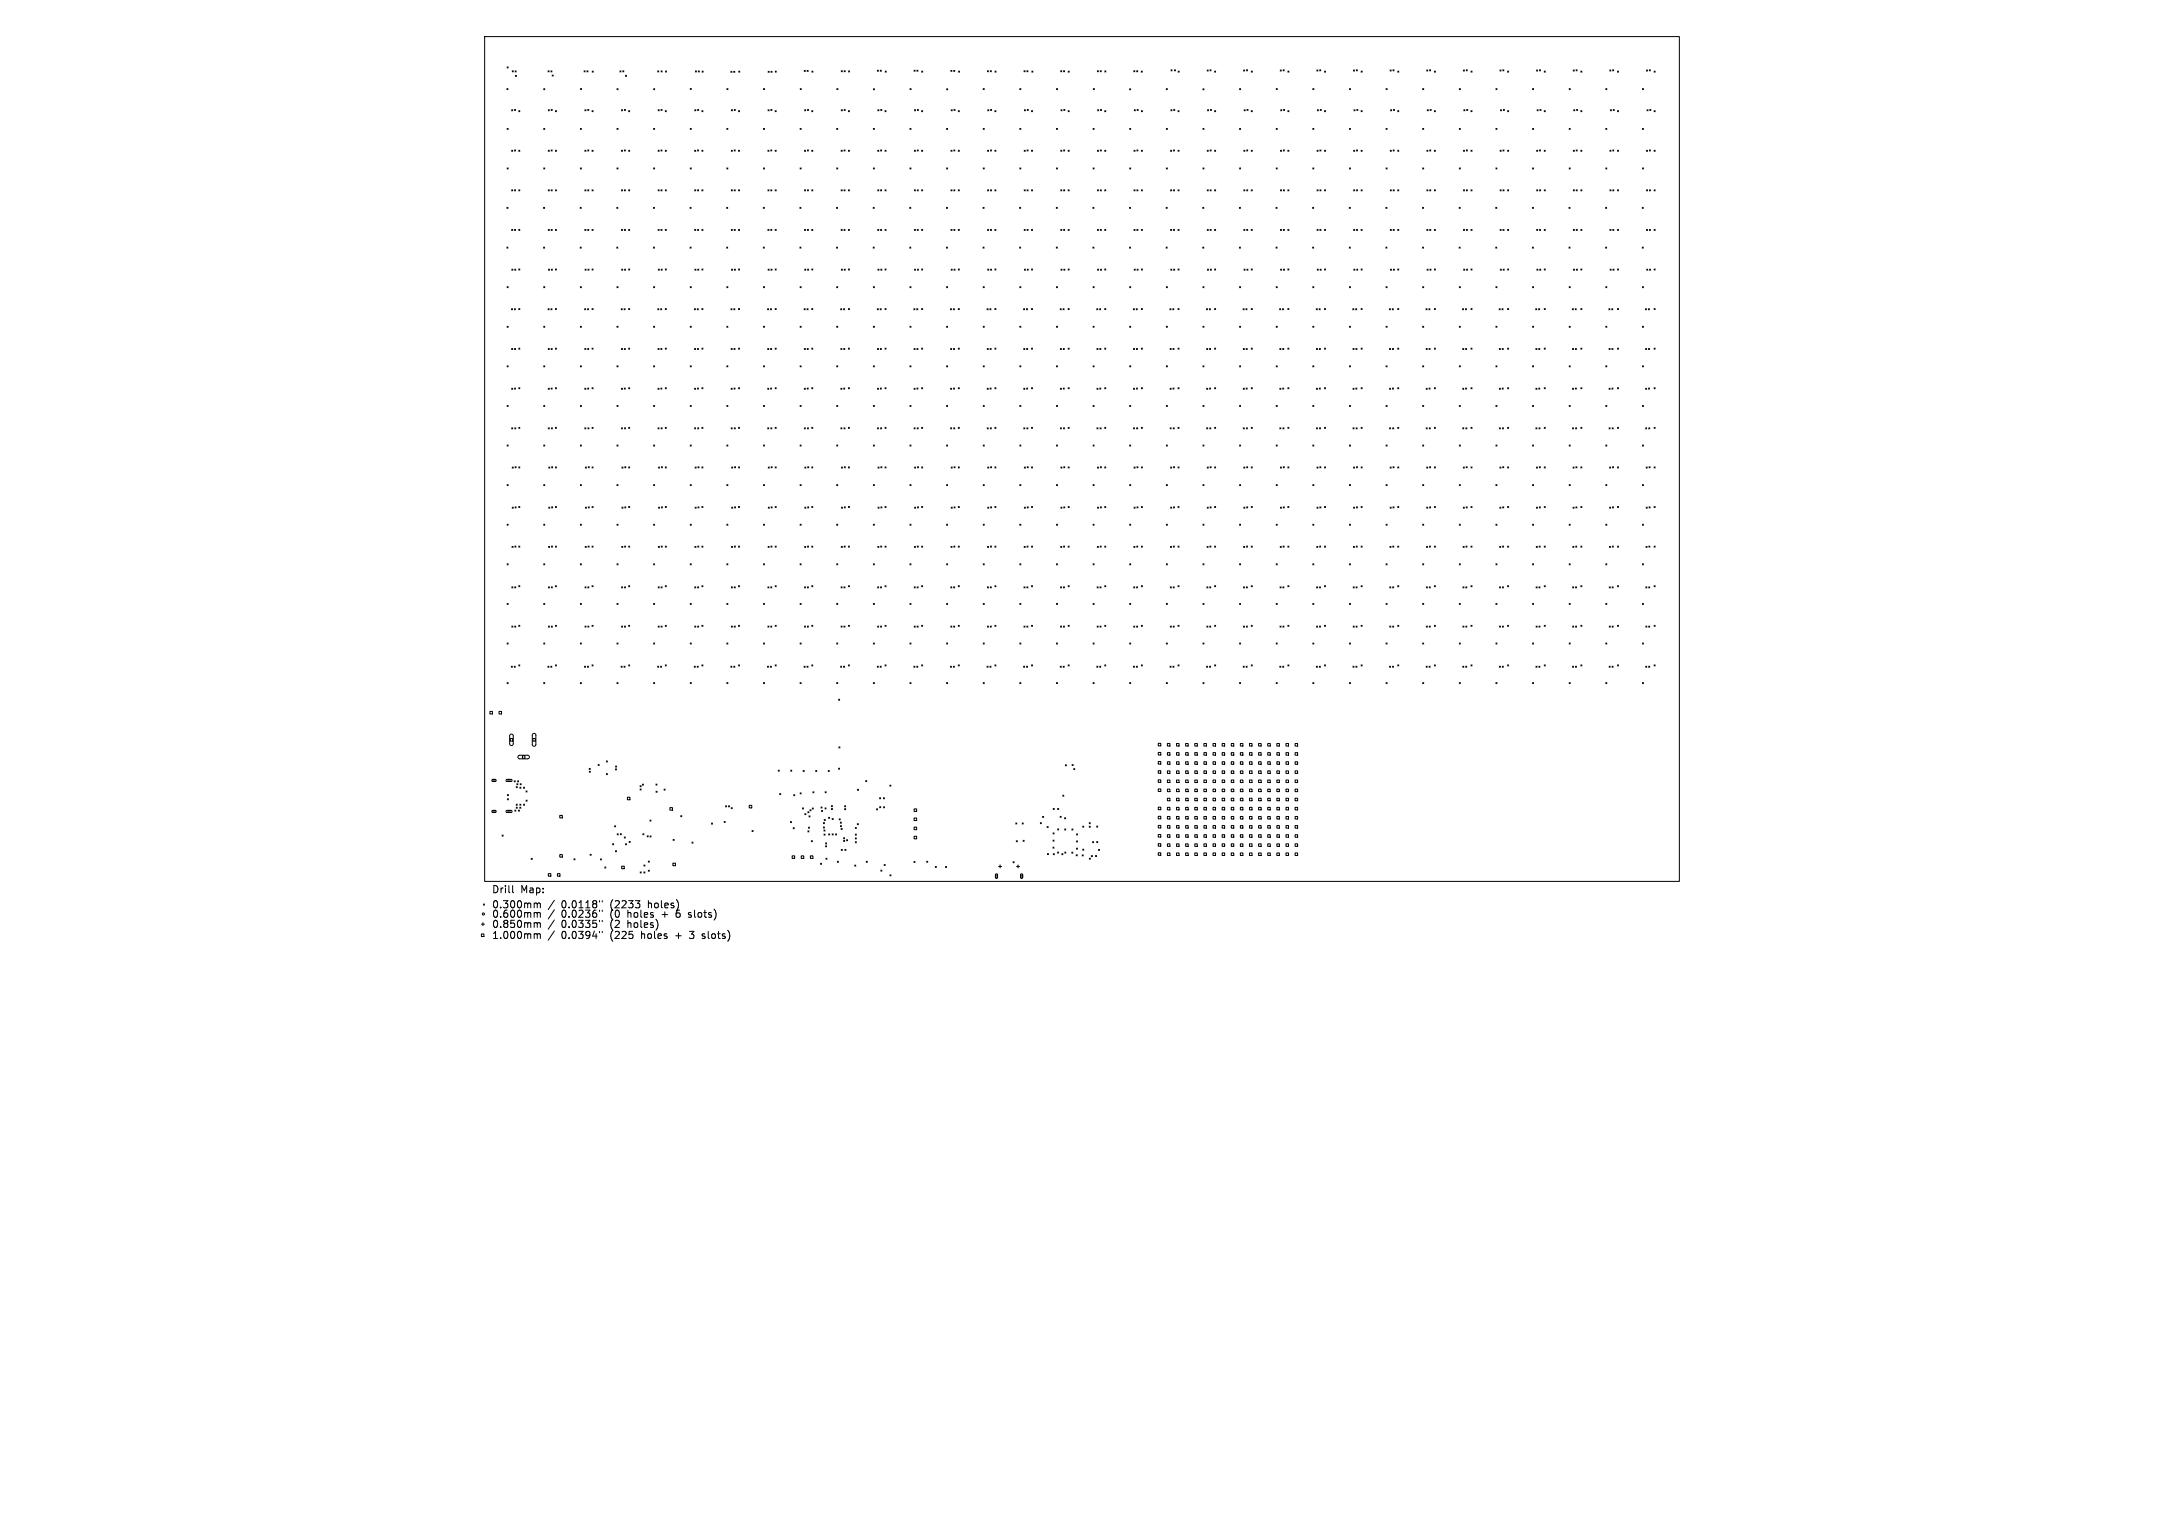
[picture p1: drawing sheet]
<svg xmlns="http://www.w3.org/2000/svg" width="297mm" height="210mm" viewBox="0 0 297 210" stroke-linecap="round" stroke-linejoin="round" font-family="sans-serif">
<defs><g id="words">
<g font-size="1.4">
<text x="67.5" y="122.7">Drill</text>
<text x="67.5" y="124.8">0.300mm</text>
<text x="71.4" y="122.7">Map:</text>
<text x="77.1" y="124.8">0.0118&quot;</text>
<text x="83.8" y="124.8">(2233</text>
<text x="89.1" y="124.8">holes)</text>
<text x="67.5" y="126.1">0.600mm</text>
<text x="67.5" y="127.5">0.850mm</text>
<text x="67.5" y="129">1.000mm</text>
<text x="77.1" y="126.1">0.0236&quot;</text>
<text x="77.1" y="127.5">0.0335&quot;</text>
<text x="77.1" y="129">0.0394&quot;</text>
<text x="83.8" y="126.1">(0</text>
<text x="83.8" y="127.5">(2</text>
<text x="83.8" y="129">(225</text>
<text x="86.3" y="126.1">holes</text>
<text x="86.3" y="127.5">holes)</text>
<text x="88.1" y="129">holes</text>
<text x="91.1" y="126.1">+</text>
<text x="92.9" y="129">+</text>
<text x="93.1" y="126.1">6</text>
<text x="94.9" y="126.1">slots)</text>
<text x="95" y="129">3</text>
<text x="96.8" y="129">slots)</text>
</g>
</g></defs>
<g fill="none" stroke="#000" stroke-width=".14">
<path d="M66.5 5h164v116h-164zM69.6 12.2l.1 .1M69.6 9.2l.1 .1M69.6 17.6l.1 .2M69.7 12.2l-.1 .1M69.7 9.2l-.1 .1M69.7 17.6l-.1 .2M70.2 15.1l.2 .1M70.3 9.7l.2 .2M70.4 15.1l-.2 .1M70.5 9.7l-.2 .2M70.6 15l.2 .2"/>
<path d="M70.7 9.7l.1 .2M70.7 10.3l.2 .2M70.8 15l-.2 .2M70.8 9.7l-.1 .2M70.9 10.3l-.2 .2M71.2 15.2l.1 .1M71.3 15.2l-.1 .1M74.6 17.6l.2 .2M74.6 12.2l.2 .1M74.8 17.6l-.2 .2M74.8 12.2l-.2 .1M75.2 9.7l.2 .2"/>
<path d="M75.2 15.1l.2 .1M75.4 9.7l-.2 .2M75.4 15.1l-.2 .1M75.6 9.7l.2 .2M75.6 15l.2 .2M75.8 9.7l-.2 .2M75.8 10.3l.1 .1M75.8 15l-.2 .2M75.9 10.3l-.1 .1M76.2 15.2l.2 .1M76.4 15.2l-.2 .1M79.6 17.6l.2 .2"/>
<path d="M79.7 12.1l.1 .2M79.8 17.6l-.2 .2M79.8 12.1l-.1 .2M80.2 9.7l.1 .2M80.3 15.1l.1 .1M80.3 9.7l-.1 .2M80.4 15.1l-.1 .1M80.6 9.7l.1 .2M80.7 15l.1 .2M80.7 9.7l-.1 .2M80.8 15l-.1 .2M81.3 15.2l.1 .1"/>
<path d="M81.3 9.8l.1 .1M81.4 15.2l-.1 .1M81.4 9.8l-.1 .1M84.7 17.6l.1 .2M84.7 12.2l.1 .1M84.8 17.6l-.1 .2M84.8 12.2l-.1 .1M85.1 9.7l.1 .2M85.2 9.7l-.1 .2M85.3 15.1l.1 .1M85.4 15.1l-.1 .1M85.5 9.7l.1 .2"/>
<path d="M85.6 9.7l-.1 .2M85.7 15l.1 .2M85.8 15l-.1 .2M85.8 10.3l.2 .2M86 10.3l-.2 .2M86.3 15.2l.1 .1M86.4 15.2l-.1 .1M89.7 17.6l.2 .2M89.7 12.2l.2 .1M89.9 17.6l-.2 .2M89.9 12.2l-.2 .1M90.3 9.7l.1 .2"/>
<path d="M90.3 15.1l.2 .1M90.4 9.7l-.1 .2M90.5 15.1l-.2 .1M90.7 15l.2 .2M90.7 9.7l.2 .2M90.9 15l-.2 .2M90.9 9.7l-.2 .2M91.3 15.2l.2 .1M91.3 9.7l.2 .2M91.5 15.2l-.2 .1M91.5 9.7l-.2 .2M94.7 17.6l.2 .2"/>
<path d="M94.7 12.1l.2 .2M94.9 17.6l-.2 .2M94.9 12.1l-.2 .2M95.4 15.1l.1 .1M95.4 9.7l.2 .2M95.5 15.1l-.1 .1M95.6 9.7l-.2 .2M95.7 15l.2 .2M95.8 9.7l.2 .2M95.9 15l-.2 .2M96 9.7l-.2 .2M96.3 15.2l.2 .1"/>
<path d="M96.4 9.8l.1 .1M96.5 15.2l-.2 .1M96.5 9.8l-.1 .1M99.8 17.6l.1 .2M99.8 12.2l.1 .1M99.9 17.6l-.1 .2M99.9 12.2l-.1 .1M100.3 9.8l.2 .1M100.4 15.1l.1 .1M100.5 9.8l-.2 .1M100.5 15.1l-.1 .1M100.7 9.8l.2 .1"/>
<path d="M100.8 15l.1 .2M100.9 9.8l-.2 .1M100.9 15l-.1 .2M101.4 15.2l.1 .1M101.4 9.8l.1 .1M101.5 15.2l-.1 .1M101.5 9.8l-.1 .1M104.8 17.6l.1 .2M104.8 12.2l.1 .1M104.9 17.6l-.1 .2M104.9 12.2l-.1 .1M105.4 15.1l.2 .1"/>
<path d="M105.4 9.8l.2 .1M105.6 15.1l-.2 .1M105.6 9.8l-.2 .1M105.8 15l.1 .2M105.8 9.8l.2 .1M105.9 15l-.1 .2M106 9.8l-.2 .1M106.4 15.2l.1 .1M106.4 9.8l.1 .1M106.5 15.2l-.1 .1M106.5 9.8l-.1 .1M109.8 17.6l.2 .2"/>
<path d="M109.8 12.2l.2 .1M110 17.6l-.2 .2M110 12.2l-.2 .1M110.4 9.7l.1 .1M110.4 15.1l.2 .1M110.5 9.7l-.1 .1M110.6 15.1l-.2 .1M110.8 9.7l.1 .1M110.8 15l.2 .2M110.9 9.7l-.1 .1M111 15l-.2 .2M111.4 15.2l.2 .1"/>
<path d="M111.4 9.8l.2 .1M111.6 15.2l-.2 .1M111.6 9.8l-.2 .1M114.8 17.6l.2 .2M114.9 12.2l.1 .1M115 17.6l-.2 .2M115 12.2l-.1 .1M115.5 9.7l.1 .2M115.5 15.1l.1 .1M115.6 9.7l-.1 .2M115.6 15.1l-.1 .1M115.9 15l.1 .2"/>
<path d="M115.9 9.7l.1 .2M116 15l-.1 .2M116 9.7l-.1 .2M116.4 15.2l.2 .1M116.5 9.7l.1 .2M116.6 15.2l-.2 .1M116.6 9.7l-.1 .2M119.9 17.6l.1 .2M119.9 12.2l.1 .1M120 17.6l-.1 .2M120 12.2l-.1 .1M120.4 9.6l.2 .2"/>
<path d="M120.5 15.1l.1 .1M120.6 9.6l-.2 .2M120.6 15.1l-.1 .1M120.8 9.6l.2 .2M120.9 15l.1 .2M121 9.6l-.2 .2M121 15l-.1 .2M121.5 15.2l.1 .1M121.5 9.8l.1 .1M121.6 15.2l-.1 .1M121.6 9.8l-.1 .1M124.9 17.6l.1 .2"/>
<path d="M124.9 12.2l.1 .1M125 17.6l-.1 .2M125 12.2l-.1 .1M125.4 9.6l.2 .2M125.5 15.1l.2 .1M125.6 9.6l-.2 .2M125.7 15.1l-.2 .1M125.8 9.6l.2 .2M125.9 15l.2 .2M126 9.6l-.2 .2M126.1 15l-.2 .2M126.5 15.2l.1 .1"/>
<path d="M126.5 9.8l.1 .1M126.6 15.2l-.1 .1M126.6 9.8l-.1 .1M129.9 17.6l.2 .2M129.9 12.2l.2 .1M130.1 17.6l-.2 .2M130.1 12.2l-.2 .1M130.5 9.7l.2 .1M130.5 15.1l.2 .1M130.7 9.7l-.2 .1M130.7 15.1l-.2 .1M130.9 9.7l.1 .1"/>
<path d="M130.9 15l.2 .2M131 9.7l-.1 .1M131.1 15l-.2 .2M131.5 15.2l.2 .1M131.6 9.8l.1 .1M131.7 15.2l-.2 .1M131.7 9.8l-.1 .1M134.9 12.2l.2 .1M134.9 17.6l.2 .2M135.1 12.2l-.2 .1M135.1 17.6l-.2 .2M135.5 9.7l.2 .2"/>
<path d="M135.6 15.1l.1 .1M135.7 9.7l-.2 .2M135.7 15.1l-.1 .1M135.9 9.7l.2 .2M136 15l.1 .2M136.1 9.7l-.2 .2M136.1 15l-.1 .2M136.5 15.2l.2 .1M136.6 9.8l.1 .1M136.7 15.2l-.2 .1M136.7 9.8l-.1 .1M140 12.2l.1 .1"/>
<path d="M140 17.6l.1 .2M140.1 12.2l-.1 .1M140.1 17.6l-.1 .2M140.5 9.7l.2 .2M140.6 15.1l.1 .1M140.7 9.7l-.2 .2M140.7 15.1l-.1 .1M140.9 9.7l.2 .2M141 15l.1 .2M141.1 9.7l-.2 .2M141.1 15l-.1 .2M141.6 15.2l.1 .1"/>
<path d="M141.6 9.8l.2 .1M141.7 15.2l-.1 .1M141.8 9.8l-.2 .1M145 17.6l.1 .2M145 12.2l.1 .1M145.1 17.6l-.1 .2M145.1 12.2l-.1 .1M145.6 9.7l.1 .2M145.6 15.1l.2 .1M145.7 9.7l-.1 .2M145.8 15.1l-.2 .1M146 9.7l.1 .2"/>
<path d="M146 15l.2 .2M146.1 9.7l-.1 .2M146.2 15l-.2 .2M146.6 15.2l.1 .1M146.6 9.8l.1 .1M146.7 15.2l-.1 .1M146.7 9.8l-.1 .1M150 17.6l.2 .2M150.1 12.2l.1 .1M150.2 17.6l-.2 .2M150.2 12.2l-.1 .1M150.6 9.7l.2 .2"/>
<path d="M150.6 15.1l.2 .1M150.8 9.7l-.2 .2M150.8 15.1l-.2 .1M151 9.7l.1 .2M151 15l.2 .2M151.1 9.7l-.1 .2M151.2 15l-.2 .2M151.6 15.2l.2 .1M151.6 9.7l.2 .2M151.8 15.2l-.2 .1M151.8 9.7l-.2 .2M155 12.2l.2 .1"/>
<path d="M155 17.6l.2 .2M155.2 12.2l-.2 .1M155.2 17.6l-.2 .2M155.6 9.7l.2 .2M155.7 15.1l.1 .1M155.8 9.7l-.2 .2M155.8 15.1l-.1 .1M156 9.7l.2 .2M156.1 15l.1 .2M156.2 9.7l-.2 .2M156.2 15l-.1 .2M156.6 9.8l.2 .1"/>
<path d="M156.6 15.2l.2 .1M156.8 9.8l-.2 .1M156.8 15.2l-.2 .1M160.1 12.2l.1 .1M160.1 17.6l.1 .2M160.2 12.2l-.1 .1M160.2 17.6l-.1 .2M160.7 15.1l.1 .1M160.7 9.6l.2 .1M160.8 15.1l-.1 .1M160.9 9.6l-.2 .1M161.1 15l.1 .2"/>
<path d="M161.2 9.6l.1 .1M161.2 15l-.1 .2M161.3 9.6l-.1 .1M161.7 15.2l.1 .1M161.7 9.8l.1 .1M161.8 15.2l-.1 .1M161.8 9.8l-.1 .1M165.1 17.6l.1 .2M165.1 12.2l.1 .1M165.2 17.6l-.1 .2M165.2 12.2l-.1 .1M165.7 9.6l.1 .2"/>
<path d="M165.7 15.1l.2 .1M165.8 9.6l-.1 .2M165.9 15.1l-.2 .1M166.1 9.6l.1 .1M166.1 15l.2 .2M166.2 9.6l-.1 .1M166.3 15l-.2 .2M166.7 15.2l.1 .1M166.7 9.8l.1 .1M166.8 15.2l-.1 .1M166.8 9.8l-.1 .1M170.1 17.6l.2 .2"/>
<path d="M170.1 12.2l.2 .1M170.3 17.6l-.2 .2M170.3 12.2l-.2 .1M170.7 9.6l.1 .2M170.8 15.1l.1 .1M170.8 9.6l-.1 .2M170.9 15.1l-.1 .1M171.1 9.6l.1 .1M171.1 15l.2 .2M171.2 9.6l-.1 .1M171.3 15l-.2 .2M171.7 15.2l.2 .1"/>
<path d="M171.7 9.8l.2 .1M171.9 15.2l-.2 .1M171.9 9.8l-.2 .1M175.2 17.6l.1 .2M175.2 12.2l.1 .1M175.3 17.6l-.1 .2M175.3 12.2l-.1 .1M175.7 9.6l.2 .2M175.8 15.1l.1 .1M175.9 9.6l-.2 .2M175.9 15.1l-.1 .1M176.1 9.6l.1 .1"/>
<path d="M176.2 15l.1 .2M176.2 9.6l-.1 .1M176.3 15l-.1 .2M176.8 15.2l.1 .1M176.8 9.8l.1 .1M176.9 15.2l-.1 .1M176.9 9.8l-.1 .1M180.2 17.6l.1 .2M180.2 12.2l.1 .1M180.3 17.6l-.1 .2M180.3 12.2l-.1 .1M180.7 9.6l.2 .2"/>
<path d="M180.8 15.1l.2 .1M180.9 9.6l-.2 .2M181 15.1l-.2 .1M181.1 9.6l.2 .1M181.2 15l.1 .2M181.3 9.6l-.2 .1M181.3 15l-.1 .2M181.8 15.2l.1 .1M181.8 9.8l.1 .1M181.9 15.2l-.1 .1M181.9 9.8l-.1 .1M185.2 17.6l.2 .2"/>
<path d="M185.2 12.2l.2 .1M185.4 17.6l-.2 .2M185.4 12.2l-.2 .1M185.8 9.6l.1 .2M185.8 15.1l.2 .1M185.9 9.6l-.1 .2M186 15.1l-.2 .1M186.2 9.6l.1 .1M186.2 15l.2 .2M186.3 9.6l-.1 .1M186.4 15l-.2 .2M186.8 15.2l.2 .1"/>
<path d="M186.8 9.8l.2 .1M187 15.2l-.2 .1M187 9.8l-.2 .1M190.2 17.6l.2 .2M190.2 12.2l.2 .1M190.4 17.6l-.2 .2M190.4 12.2l-.2 .1M190.8 9.6l.1 .2M190.9 15.1l.1 .1M190.9 9.6l-.1 .2M191 15.1l-.1 .1M191.2 9.6l.1 .1"/>
<path d="M191.2 15l.2 .2M191.3 9.6l-.1 .1M191.4 15l-.2 .2M191.8 15.2l.2 .1M191.8 9.8l.2 .1M192 15.2l-.2 .1M192 9.8l-.2 .1M195.3 17.6l.1 .2M195.3 12.2l.1 .1M195.4 17.6l-.1 .2M195.4 12.2l-.1 .1M195.8 9.6l.2 .2"/>
<path d="M195.9 15.1l.1 .1M196 9.6l-.2 .2M196 15.1l-.1 .1M196.2 9.6l.2 .1M196.3 15l.1 .2M196.4 9.6l-.2 .1M196.4 15l-.1 .2M196.9 15.2l.1 .1M196.9 9.8l.1 .1M197 15.2l-.1 .1M197 9.8l-.1 .1M200.3 17.6l.1 .2"/>
<path d="M200.3 12.2l.1 .1M200.4 17.6l-.1 .2M200.4 12.2l-.1 .1M200.8 9.6l.2 .2M200.9 15.1l.2 .1M201 9.6l-.2 .2M201.1 15.1l-.2 .1M201.2 9.6l.2 .1M201.3 15l.1 .2M201.4 9.6l-.2 .1M201.4 15l-.1 .2M201.9 15.2l.1 .1"/>
<path d="M201.9 9.8l.1 .1M202 15.2l-.1 .1M202 9.8l-.1 .1M205.3 17.6l.2 .2M205.3 12.2l.2 .1M205.5 17.6l-.2 .2M205.5 12.2l-.2 .1M205.9 9.6l.1 .2M205.9 15.1l.2 .1M206 9.6l-.1 .2M206.1 15.1l-.2 .1M206.3 9.6l.1 .1"/>
<path d="M206.3 15l.2 .2M206.4 9.6l-.1 .1M206.5 15l-.2 .2M206.9 15.2l.2 .1M206.9 9.8l.2 .1M207.1 15.2l-.2 .1M207.1 9.8l-.2 .1M210.3 17.6l.2 .2M210.3 12.2l.2 .1M210.5 17.6l-.2 .2M210.5 12.2l-.2 .1M210.9 9.6l.1 .2"/>
<path d="M211 15.1l.1 .1M211 9.6l-.1 .2M211.1 15.1l-.1 .1M211.3 9.6l.1 .1M211.4 15l.1 .2M211.4 9.6l-.1 .1M211.5 15l-.1 .2M211.9 15.2l.2 .1M211.9 9.8l.2 .1M212.1 15.2l-.2 .1M212.1 9.8l-.2 .1M215.4 17.6l.1 .2"/>
<path d="M215.4 12.2l.1 .1M215.5 17.6l-.1 .2M215.5 12.2l-.1 .1M215.9 9.6l.2 .2M216 15.1l.1 .1M216.1 9.6l-.2 .2M216.1 15.1l-.1 .1M216.3 9.6l.2 .1M216.4 15l.1 .2M216.5 9.6l-.2 .1M216.5 15l-.1 .2M217 15.2l.1 .1"/>
<path d="M217 9.8l.1 .1M217.1 15.2l-.1 .1M217.1 9.8l-.1 .1M220.4 17.6l.1 .2M220.4 12.2l.1 .1M220.5 17.6l-.1 .2M220.5 12.2l-.1 .1M220.9 9.6l.2 .2M221 15.1l.2 .1M221.1 9.6l-.2 .2M221.2 15.1l-.2 .1M221.3 9.6l.2 .1"/>
<path d="M221.4 15l.2 .2M221.5 9.6l-.2 .1M221.6 15l-.2 .2M222 15.2l.1 .1M222 9.8l.1 .1M222.1 15.2l-.1 .1M222.1 9.8l-.1 .1M225.4 17.6l.2 .2M225.4 12.2l.2 .1M225.6 17.6l-.2 .2M225.6 12.2l-.2 .1M226 9.6l.1 .2"/>
<path d="M226 15.1l.2 .1M226.1 9.6l-.1 .2M226.2 15.1l-.2 .1M226.4 9.6l.1 .1M226.4 15l.2 .2M226.5 9.6l-.1 .1M226.6 15l-.2 .2M227 15.2l.2 .1M227 9.8l.2 .1M227.2 15.2l-.2 .1M227.2 9.8l-.2 .1M69.6 28.5l.1 .1"/>
<path d="M69.6 33.9l.1 .2M69.6 23l.1 .2M69.6 39.3l.1 .2M69.7 28.5l-.1 .1M69.7 33.9l-.1 .2M69.7 23l-.1 .2M69.7 39.3l-.1 .2M70.2 20.6l.2 .2M70.2 26.1l.2 .1M70.2 31.5l.2 .1M70.2 36.9l.2 .2M70.4 20.6l-.2 .2"/>
<path d="M70.4 26.1l-.2 .1M70.4 31.5l-.2 .1M70.4 36.9l-.2 .2M70.6 20.6l.2 .1M70.6 26.1l.2 .1M70.6 31.5l.2 .1M70.6 36.9l.2 .2M70.8 20.6l-.2 .1M70.8 26.1l-.2 .1M70.8 31.5l-.2 .1M70.8 36.9l-.2 .2M71.2 20.6l.1 .2"/>
<path d="M71.2 26.1l.1 .1M71.2 31.5l.1 .1M71.2 36.9l.1 .2M71.3 20.6l-.1 .2M71.3 26.1l-.1 .1M71.3 31.5l-.1 .1M71.3 36.9l-.1 .2M74.6 28.5l.1 .1M74.6 33.9l.1 .2M74.6 23l.2 .2M74.6 39.3l.2 .2M74.7 28.5l-.1 .1"/>
<path d="M74.7 33.9l-.1 .2M74.8 23l-.2 .2M74.8 39.3l-.2 .2M75.2 20.6l.2 .2M75.2 26.1l.2 .1M75.2 31.5l.2 .1M75.3 36.9l.1 .2M75.4 20.6l-.2 .2M75.4 26.1l-.2 .1M75.4 31.5l-.2 .1M75.4 36.9l-.1 .2M75.6 20.6l.2 .1"/>
<path d="M75.6 31.5l.2 .1M75.6 26.1l.2 .1M75.7 36.9l.1 .2M75.8 20.6l-.2 .1M75.8 26.1l-.2 .1M75.8 31.5l-.2 .1M75.8 36.9l-.1 .2M76.2 20.6l.2 .2M76.2 26.1l.2 .1M76.2 31.5l.2 .1M76.2 36.9l.2 .2M76.4 20.6l-.2 .2"/>
<path d="M76.4 26.1l-.2 .1M76.4 31.5l-.2 .1M76.4 36.9l-.2 .2M79.6 28.5l.2 .1M79.6 33.9l.2 .2M79.6 23l.2 .2M79.6 39.3l.2 .2M79.8 28.5l-.2 .1M79.8 33.9l-.2 .2M79.8 23l-.2 .2M79.8 39.3l-.2 .2M80.3 20.6l.1 .2"/>
<path d="M80.3 26.1l.1 .1M80.3 31.5l.1 .1M80.3 36.9l.1 .2M80.4 20.6l-.1 .2M80.4 26.1l-.1 .1M80.4 31.5l-.1 .1M80.4 36.9l-.1 .2M80.7 20.6l.1 .1M80.7 26.1l.1 .1M80.7 31.5l.1 .1M80.7 36.9l.1 .2M80.8 20.6l-.1 .1"/>
<path d="M80.8 26.1l-.1 .1M80.8 31.5l-.1 .1M80.8 36.9l-.1 .2M81.3 26.1l.1 .1M81.3 20.6l.1 .2M81.3 31.5l.1 .1M81.3 36.9l.1 .2M81.4 20.6l-.1 .2M81.4 26.1l-.1 .1M81.4 31.5l-.1 .1M81.4 36.9l-.1 .2M84.7 28.5l.1 .1"/>
<path d="M84.7 33.9l.1 .2M84.7 23l.1 .2M84.7 39.3l.1 .2M84.8 33.9l-.1 .2M84.8 28.5l-.1 .1M84.8 23l-.1 .2M84.8 39.3l-.1 .2M85.3 20.6l.1 .2M85.3 26.1l.1 .1M85.3 31.5l.1 .1M85.3 36.9l.2 .2M85.4 20.6l-.1 .2"/>
<path d="M85.4 26.1l-.1 .1M85.4 31.5l-.1 .1M85.5 36.9l-.2 .2M85.7 20.6l.1 .1M85.7 26.1l.1 .1M85.7 31.5l.1 .1M85.7 36.9l.2 .2M85.8 20.6l-.1 .1M85.8 26.1l-.1 .1M85.8 31.5l-.1 .1M85.9 36.9l-.2 .2M86.3 26.1l.1 .1"/>
<path d="M86.3 20.6l.1 .2M86.3 31.5l.1 .1M86.3 36.9l.1 .2M86.4 20.6l-.1 .2M86.4 26.1l-.1 .1M86.4 31.5l-.1 .1M86.4 36.9l-.1 .2M89.7 28.5l.1 .1M89.7 33.9l.1 .2M89.7 23l.2 .2M89.7 39.3l.2 .2M89.8 33.9l-.1 .2"/>
<path d="M89.8 28.5l-.1 .1M89.9 23l-.2 .2M89.9 39.3l-.2 .2M90.3 20.6l.2 .2M90.3 26.1l.2 .1M90.3 31.5l.2 .1M90.3 36.9l.2 .2M90.5 20.6l-.2 .2M90.5 26.1l-.2 .1M90.5 31.5l-.2 .1M90.5 36.9l-.2 .2M90.7 20.6l.2 .1"/>
<path d="M90.7 26.1l.2 .1M90.7 31.5l.2 .1M90.7 36.9l.2 .2M90.9 20.6l-.2 .1M90.9 26.1l-.2 .1M90.9 31.5l-.2 .1M90.9 36.9l-.2 .2M91.3 26.1l.2 .1M91.3 20.6l.2 .2M91.3 31.5l.2 .1M91.3 36.9l.2 .2M91.5 20.6l-.2 .2"/>
<path d="M91.5 26.1l-.2 .1M91.5 31.5l-.2 .1M91.5 36.9l-.2 .2M94.7 28.5l.2 .1M94.7 33.9l.2 .2M94.7 23l.2 .2M94.7 39.3l.2 .2M94.9 33.9l-.2 .2M94.9 28.5l-.2 .1M94.9 39.3l-.2 .2M94.9 23l-.2 .2M95.3 20.6l.2 .2"/>
<path d="M95.3 26.1l.2 .1M95.3 31.5l.2 .1M95.4 36.9l.1 .2M95.5 20.6l-.2 .2M95.5 26.1l-.2 .1M95.5 31.5l-.2 .1M95.5 36.9l-.1 .2M95.7 20.6l.2 .1M95.7 26.1l.2 .1M95.7 31.5l.2 .1M95.8 36.9l.1 .2M95.9 20.6l-.2 .1"/>
<path d="M95.9 26.1l-.2 .1M95.9 31.5l-.2 .1M95.9 36.9l-.1 .2M96.3 26.1l.2 .1M96.3 20.6l.2 .2M96.3 31.5l.2 .1M96.3 36.9l.2 .2M96.5 20.6l-.2 .2M96.5 26.1l-.2 .1M96.5 31.5l-.2 .1M96.5 36.9l-.2 .2M99.7 28.5l.2 .1"/>
<path d="M99.7 33.9l.2 .2M99.8 23l.1 .2M99.8 39.3l.1 .2M99.9 33.9l-.2 .2M99.9 28.5l-.2 .1M99.9 23l-.1 .2M99.9 39.3l-.1 .2M100.4 20.6l.1 .2M100.4 26.1l.1 .1M100.4 31.5l.1 .1M100.4 36.9l.1 .2M100.5 20.6l-.1 .2"/>
<path d="M100.5 26.1l-.1 .1M100.5 31.5l-.1 .1M100.5 36.9l-.1 .2M100.8 20.6l.1 .1M100.8 31.5l.1 .1M100.8 26.1l.1 .1M100.8 36.9l.1 .2M100.9 20.6l-.1 .1M100.9 26.1l-.1 .1M100.9 31.5l-.1 .1M100.9 36.9l-.1 .2M101.4 26.1l.1 .1"/>
<path d="M101.4 20.6l.1 .2M101.4 31.5l.1 .1M101.4 36.9l.1 .2M101.5 20.6l-.1 .2M101.5 26.1l-.1 .1M101.5 31.5l-.1 .1M101.5 36.9l-.1 .2M104.8 28.5l.1 .1M104.8 33.9l.1 .2M104.8 23l.1 .2M104.8 39.3l.1 .2M104.9 28.5l-.1 .1"/>
<path d="M104.9 33.9l-.1 .2M104.9 23l-.1 .2M104.9 39.3l-.1 .2M105.4 20.6l.1 .2M105.4 26.1l.1 .1M105.4 31.5l.1 .1M105.4 36.9l.2 .2M105.5 20.6l-.1 .2M105.5 26.1l-.1 .1M105.5 31.5l-.1 .1M105.6 36.9l-.2 .2M105.8 20.6l.1 .1"/>
<path d="M105.8 26.1l.1 .1M105.8 31.5l.1 .1M105.8 36.9l.2 .2M105.9 20.6l-.1 .1M105.9 26.1l-.1 .1M105.9 31.5l-.1 .1M106 36.9l-.2 .2M106.4 20.6l.1 .2M106.4 26.1l.1 .1M106.4 31.5l.1 .1M106.4 36.9l.1 .2M106.5 20.6l-.1 .2"/>
<path d="M106.5 26.1l-.1 .1M106.5 31.5l-.1 .1M106.5 36.9l-.1 .2M109.8 28.5l.1 .1M109.8 33.9l.1 .2M109.8 23l.2 .2M109.8 39.3l.2 .2M109.9 33.9l-.1 .2M109.9 28.5l-.1 .1M110 23l-.2 .2M110 39.3l-.2 .2M110.4 20.6l.2 .2"/>
<path d="M110.4 26.1l.2 .1M110.4 31.5l.2 .1M110.4 36.9l.2 .2M110.6 20.6l-.2 .2M110.6 26.1l-.2 .1M110.6 31.5l-.2 .1M110.6 36.9l-.2 .2M110.8 20.6l.2 .1M110.8 26.1l.2 .1M110.8 31.5l.2 .1M110.8 36.9l.2 .2M111 20.6l-.2 .1"/>
<path d="M111 26.1l-.2 .1M111 31.5l-.2 .1M111 36.9l-.2 .2M111.4 26.1l.2 .1M111.4 20.6l.2 .2M111.4 31.5l.2 .1M111.4 36.9l.2 .2M111.6 20.6l-.2 .2M111.6 26.1l-.2 .1M111.6 31.5l-.2 .1M111.6 36.9l-.2 .2M114.8 28.5l.2 .1"/>
<path d="M114.8 33.9l.2 .2M114.8 23l.2 .2M114.8 39.3l.2 .2M115 33.9l-.2 .2M115 28.5l-.2 .1M115 23l-.2 .2M115 39.3l-.2 .2M115.4 20.6l.2 .2M115.4 26.1l.2 .1M115.4 31.5l.2 .1M115.5 36.9l.1 .2M115.6 20.6l-.2 .2"/>
<path d="M115.6 26.1l-.2 .1M115.6 31.5l-.2 .1M115.6 36.9l-.1 .2M115.8 20.6l.2 .1M115.8 26.1l.2 .1M115.8 31.5l.2 .1M115.9 36.9l.1 .2M116 20.6l-.2 .1M116 26.1l-.2 .1M116 31.5l-.2 .1M116 36.9l-.1 .2M116.4 20.6l.2 .2"/>
<path d="M116.4 26.1l.2 .1M116.4 31.5l.2 .1M116.4 36.9l.2 .2M116.6 20.6l-.2 .2M116.6 26.1l-.2 .1M116.6 31.5l-.2 .1M116.6 36.9l-.2 .2M119.8 28.5l.2 .1M119.8 33.9l.2 .2M119.9 23l.1 .2M119.9 39.3l.1 .2M120 33.9l-.2 .2"/>
<path d="M120 28.5l-.2 .1M120 39.3l-.1 .2M120 23l-.1 .2M120.5 20.6l.1 .2M120.5 26.1l.1 .1M120.5 31.5l.1 .1M120.5 36.9l.1 .2M120.6 20.6l-.1 .2M120.6 26.1l-.1 .1M120.6 31.5l-.1 .1M120.6 36.9l-.1 .2M120.9 20.6l.1 .1"/>
<path d="M120.9 26.1l.1 .1M120.9 31.5l.1 .1M120.9 36.9l.1 .2M121 20.6l-.1 .1M121 26.1l-.1 .1M121 31.5l-.1 .1M121 36.9l-.1 .2M121.5 26.1l.1 .1M121.5 20.6l.1 .2M121.5 31.5l.1 .1M121.5 36.9l.1 .2M121.6 20.6l-.1 .2"/>
<path d="M121.6 26.1l-.1 .1M121.6 31.5l-.1 .1M121.6 36.9l-.1 .2M124.9 28.5l.1 .1M124.9 33.9l.1 .2M124.9 23l.1 .2M124.9 39.3l.1 .2M125 33.9l-.1 .2M125 28.5l-.1 .1M125 23l-.1 .2M125 39.3l-.1 .2M125.5 20.6l.1 .2"/>
<path d="M125.5 26.1l.1 .1M125.5 31.5l.1 .1M125.5 36.9l.2 .2M125.6 20.6l-.1 .2M125.6 26.1l-.1 .1M125.6 31.5l-.1 .1M125.7 36.9l-.2 .2M125.9 20.6l.1 .1M125.9 31.5l.1 .1M125.9 26.1l.1 .1M125.9 36.9l.2 .2M126 20.6l-.1 .1"/>
<path d="M126 26.1l-.1 .1M126 31.5l-.1 .1M126.1 36.9l-.2 .2M126.5 26.1l.1 .1M126.5 20.6l.1 .2M126.5 31.5l.1 .1M126.5 36.9l.1 .2M126.6 20.6l-.1 .2M126.6 26.1l-.1 .1M126.6 31.5l-.1 .1M126.6 36.9l-.1 .2M129.9 28.5l.1 .1"/>
<path d="M129.9 33.9l.1 .2M129.9 23l.2 .2M129.9 39.3l.2 .2M130 28.5l-.1 .1M130 33.9l-.1 .2M130.1 23l-.2 .2M130.1 39.3l-.2 .2M130.5 20.6l.2 .2M130.5 26.1l.2 .1M130.5 31.5l.2 .1M130.5 36.9l.2 .2M130.7 31.5l-.2 .1"/>
<path d="M130.7 26.1l-.2 .1M130.7 20.6l-.2 .2M130.7 36.9l-.2 .2M130.9 20.6l.2 .1M130.9 26.1l.2 .1M130.9 31.5l.2 .1M130.9 36.9l.2 .2M131.1 20.6l-.2 .1M131.1 26.1l-.2 .1M131.1 31.5l-.2 .1M131.1 36.9l-.2 .2M131.5 26.1l.2 .1"/>
<path d="M131.5 20.6l.2 .2M131.5 31.5l.2 .1M131.5 36.9l.2 .2M131.7 20.6l-.2 .2M131.7 26.1l-.2 .1M131.7 31.5l-.2 .1M131.7 36.9l-.2 .2M134.9 28.5l.2 .1M134.9 33.9l.2 .2M134.9 23l.2 .2M134.9 39.3l.2 .2M135.1 33.9l-.2 .2"/>
<path d="M135.1 28.5l-.2 .1M135.1 23l-.2 .2M135.1 39.3l-.2 .2M135.5 20.6l.2 .2M135.5 26.1l.2 .1M135.5 31.5l.2 .1M135.6 36.9l.1 .2M135.7 26.1l-.2 .1M135.7 20.6l-.2 .2M135.7 31.5l-.2 .1M135.7 36.9l-.1 .2M135.9 20.6l.2 .1"/>
<path d="M135.9 26.1l.2 .1M135.9 31.5l.2 .1M136 36.9l.1 .2M136.1 20.6l-.2 .1M136.1 26.1l-.2 .1M136.1 31.5l-.2 .1M136.1 36.9l-.1 .2M136.5 26.1l.2 .1M136.5 20.6l.2 .2M136.5 31.5l.2 .1M136.5 36.9l.2 .2M136.7 20.6l-.2 .2"/>
<path d="M136.7 26.1l-.2 .1M136.7 31.5l-.2 .1M136.7 36.9l-.2 .2M139.9 28.5l.2 .1M139.9 33.9l.2 .2M140 23l.1 .2M140 39.3l.1 .2M140.1 28.5l-.2 .1M140.1 33.9l-.2 .2M140.1 23l-.1 .2M140.1 39.3l-.1 .2M140.6 20.6l.1 .2"/>
<path d="M140.6 26.1l.1 .1M140.6 31.5l.1 .1M140.6 36.9l.1 .2M140.7 26.1l-.1 .1M140.7 20.6l-.1 .2M140.7 31.5l-.1 .1M140.7 36.9l-.1 .2M141 20.6l.1 .1M141 26.1l.1 .1M141 31.5l.1 .1M141 36.9l.1 .2M141.1 20.6l-.1 .1"/>
<path d="M141.1 26.1l-.1 .1M141.1 31.5l-.1 .1M141.1 36.9l-.1 .2M141.6 26.1l.1 .1M141.6 20.6l.1 .2M141.6 31.5l.1 .1M141.6 36.9l.1 .2M141.7 36.9l-.1 .2M141.7 20.6l-.1 .2M141.7 26.1l-.1 .1M141.7 31.5l-.1 .1M145 28.5l.1 .1"/>
<path d="M145 33.9l.1 .2M145 23l.1 .2M145 39.3l.1 .2M145.1 28.5l-.1 .1M145.1 33.9l-.1 .2M145.1 39.3l-.1 .2M145.1 23l-.1 .2M145.6 20.6l.1 .2M145.6 26.1l.1 .1M145.6 31.5l.1 .1M145.6 36.9l.2 .2M145.7 26.1l-.1 .1"/>
<path d="M145.7 20.6l-.1 .2M145.7 31.5l-.1 .1M145.8 36.9l-.2 .2M146 20.6l.1 .1M146 26.1l.1 .1M146 31.5l.1 .1M146 36.9l.2 .2M146.1 20.6l-.1 .1M146.1 26.1l-.1 .1M146.1 31.5l-.1 .1M146.2 36.9l-.2 .2M146.6 26.1l.1 .1"/>
<path d="M146.6 20.6l.1 .2M146.6 31.5l.1 .1M146.6 36.9l.1 .2M146.7 36.9l-.1 .2M146.7 20.6l-.1 .2M146.7 26.1l-.1 .1M146.7 31.5l-.1 .1M150 28.5l.1 .1M150 33.9l.1 .2M150 23l.2 .2M150 39.3l.2 .2M150.1 33.9l-.1 .2"/>
<path d="M150.1 28.5l-.1 .1M150.2 39.3l-.2 .2M150.2 23l-.2 .2M150.6 20.6l.2 .2M150.6 26.1l.2 .1M150.6 31.5l.2 .1M150.6 36.9l.2 .2M150.8 31.5l-.2 .1M150.8 26.1l-.2 .1M150.8 20.6l-.2 .2M150.8 36.9l-.2 .2M151 20.6l.2 .1"/>
<path d="M151 31.5l.2 .1M151 26.1l.2 .1M151 36.9l.2 .2M151.2 20.6l-.2 .1M151.2 26.1l-.2 .1M151.2 31.5l-.2 .1M151.2 36.9l-.2 .2M151.6 20.6l.2 .2M151.6 26.1l.2 .1M151.6 31.5l.2 .1M151.6 36.9l.2 .2M151.8 20.6l-.2 .2"/>
<path d="M151.8 26.1l-.2 .1M151.8 31.5l-.2 .1M151.8 36.9l-.2 .2M155 28.5l.2 .1M155 33.9l.2 .2M155 23l.2 .2M155 39.3l.2 .2M155.2 28.5l-.2 .1M155.2 33.9l-.2 .2M155.2 23l-.2 .2M155.2 39.3l-.2 .2M155.6 20.6l.2 .2"/>
<path d="M155.6 26.1l.2 .1M155.6 31.5l.2 .1M155.7 36.9l.1 .2M155.8 26.1l-.2 .1M155.8 20.6l-.2 .2M155.8 31.5l-.2 .1M155.8 36.9l-.1 .2M156 20.6l.2 .1M156 26.1l.2 .1M156 31.5l.2 .1M156.1 36.9l.1 .2M156.2 20.6l-.2 .1"/>
<path d="M156.2 26.1l-.2 .1M156.2 31.5l-.2 .1M156.2 36.9l-.1 .2M156.6 26.1l.2 .1M156.6 20.6l.2 .2M156.6 31.5l.2 .1M156.6 36.9l.2 .2M156.8 20.6l-.2 .2M156.8 26.1l-.2 .1M156.8 31.5l-.2 .1M156.8 36.9l-.2 .2M160 28.5l.2 .1"/>
<path d="M160 33.9l.2 .2M160.1 23l.1 .2M160.1 39.3l.1 .2M160.2 33.9l-.2 .2M160.2 28.5l-.2 .1M160.2 39.3l-.1 .2M160.2 23l-.1 .2M160.7 20.6l.1 .2M160.7 26.1l.1 .1M160.7 31.5l.1 .1M160.7 36.9l.1 .2M160.8 26.1l-.1 .1"/>
<path d="M160.8 31.5l-.1 .1M160.8 20.6l-.1 .2M160.8 36.9l-.1 .2M161.1 20.6l.1 .1M161.1 26.1l.1 .1M161.1 31.5l.1 .1M161.1 36.9l.1 .2M161.2 20.6l-.1 .1M161.2 26.1l-.1 .1M161.2 31.5l-.1 .1M161.2 36.9l-.1 .2M161.7 26.1l.1 .1"/>
<path d="M161.7 20.6l.1 .2M161.7 31.5l.1 .1M161.7 36.9l.1 .2M161.8 20.6l-.1 .2M161.8 26.1l-.1 .1M161.8 31.5l-.1 .1M161.8 36.9l-.1 .2M165.1 28.5l.1 .1M165.1 33.9l.1 .2M165.1 23l.1 .2M165.1 39.3l.1 .2M165.2 28.5l-.1 .1"/>
<path d="M165.2 33.9l-.1 .2M165.2 23l-.1 .2M165.2 39.3l-.1 .2M165.7 20.6l.1 .2M165.7 26.1l.1 .1M165.7 31.5l.1 .1M165.7 36.9l.2 .2M165.8 20.6l-.1 .2M165.8 26.1l-.1 .1M165.8 31.5l-.1 .1M165.9 36.9l-.2 .2M166.1 20.6l.1 .1"/>
<path d="M166.1 26.1l.1 .1M166.1 31.5l.1 .1M166.1 36.9l.2 .2M166.2 20.6l-.1 .1M166.2 26.1l-.1 .1M166.2 31.5l-.1 .1M166.3 36.9l-.2 .2M166.7 26.1l.1 .1M166.7 20.6l.1 .2M166.7 31.5l.1 .1M166.7 36.9l.1 .2M166.8 31.5l-.1 .1"/>
<path d="M166.8 20.6l-.1 .2M166.8 26.1l-.1 .1M166.8 36.9l-.1 .2M170.1 28.5l.1 .1M170.1 33.9l.1 .2M170.1 23l.2 .2M170.1 39.3l.2 .2M170.2 28.5l-.1 .1M170.2 33.9l-.1 .2M170.3 39.3l-.2 .2M170.3 23l-.2 .2M170.7 20.6l.2 .2"/>
<path d="M170.7 26.1l.2 .1M170.7 31.5l.2 .1M170.7 36.9l.2 .2M170.9 20.6l-.2 .2M170.9 31.5l-.2 .1M170.9 26.1l-.2 .1M170.9 36.9l-.2 .2M171.1 20.6l.2 .1M171.1 26.1l.2 .1M171.1 31.5l.2 .1M171.1 36.9l.2 .2M171.3 20.6l-.2 .1"/>
<path d="M171.3 31.5l-.2 .1M171.3 26.1l-.2 .1M171.3 36.9l-.2 .2M171.7 26.1l.2 .1M171.7 20.6l.2 .2M171.7 31.5l.2 .1M171.7 36.9l.2 .2M171.9 20.6l-.2 .2M171.9 26.1l-.2 .1M171.9 31.5l-.2 .1M171.9 36.9l-.2 .2M175.1 28.5l.2 .1"/>
<path d="M175.1 33.9l.2 .2M175.2 23l.1 .2M175.2 39.3l.1 .2M175.3 33.9l-.2 .2M175.3 28.5l-.2 .1M175.3 23l-.1 .2M175.3 39.3l-.1 .2M175.7 20.6l.2 .2M175.7 26.1l.2 .1M175.7 31.5l.2 .1M175.8 36.9l.1 .2M175.9 26.1l-.2 .1"/>
<path d="M175.9 31.5l-.2 .1M175.9 20.6l-.2 .2M175.9 36.9l-.1 .2M176.1 20.6l.2 .1M176.1 31.5l.2 .1M176.1 26.1l.2 .1M176.2 36.9l.1 .2M176.3 20.6l-.2 .1M176.3 26.1l-.2 .1M176.3 31.5l-.2 .1M176.3 36.9l-.1 .2M176.8 26.1l.1 .1"/>
<path d="M176.8 20.6l.1 .2M176.8 31.5l.1 .1M176.8 36.9l.1 .2M176.9 20.6l-.1 .2M176.9 26.1l-.1 .1M176.9 31.5l-.1 .1M176.9 36.9l-.1 .2M180.2 28.5l.1 .1M180.2 33.9l.1 .2M180.2 23l.1 .2M180.2 39.3l.1 .2M180.3 28.5l-.1 .1"/>
<path d="M180.3 33.9l-.1 .2M180.3 23l-.1 .2M180.3 39.3l-.1 .2M180.8 20.6l.1 .2M180.8 26.1l.1 .1M180.8 31.5l.1 .1M180.8 36.9l.1 .2M180.9 20.6l-.1 .2M180.9 26.1l-.1 .1M180.9 31.5l-.1 .1M180.9 36.9l-.1 .2M181.2 20.6l.1 .1"/>
<path d="M181.2 26.1l.1 .1M181.2 31.5l.1 .1M181.2 36.9l.1 .2M181.3 20.6l-.1 .1M181.3 26.1l-.1 .1M181.3 31.5l-.1 .1M181.3 36.9l-.1 .2M181.8 26.1l.1 .1M181.8 20.6l.1 .2M181.8 31.5l.1 .1M181.8 36.9l.1 .2M181.9 20.6l-.1 .2"/>
<path d="M181.9 26.1l-.1 .1M181.9 31.5l-.1 .1M181.9 36.9l-.1 .2M185.2 28.5l.1 .1M185.2 33.9l.1 .2M185.2 23l.2 .2M185.2 39.3l.2 .2M185.3 33.9l-.1 .2M185.3 28.5l-.1 .1M185.4 23l-.2 .2M185.4 39.3l-.2 .2M185.8 20.6l.1 .2"/>
<path d="M185.8 26.1l.1 .1M185.8 31.5l.1 .1M185.8 36.9l.2 .2M185.9 26.1l-.1 .1M185.9 31.5l-.1 .1M185.9 20.6l-.1 .2M186 36.9l-.2 .2M186.2 20.6l.1 .1M186.2 26.1l.1 .1M186.2 31.5l.1 .1M186.2 36.9l.2 .2M186.3 20.6l-.1 .1"/>
<path d="M186.3 31.5l-.1 .1M186.3 26.1l-.1 .1M186.4 36.9l-.2 .2M186.8 26.1l.2 .1M186.8 20.6l.2 .2M186.8 31.5l.2 .1M186.8 36.9l.2 .2M187 20.6l-.2 .2M187 26.1l-.2 .1M187 31.5l-.2 .1M187 36.9l-.2 .2M190.2 28.5l.2 .1"/>
<path d="M190.2 33.9l.2 .2M190.2 23l.2 .2M190.2 39.3l.2 .2M190.4 33.9l-.2 .2M190.4 28.5l-.2 .1M190.4 23l-.2 .2M190.4 39.3l-.2 .2M190.8 20.6l.2 .2M190.8 26.1l.2 .1M190.8 31.5l.2 .1M190.8 36.9l.2 .2M191 20.6l-.2 .2"/>
<path d="M191 26.1l-.2 .1M191 31.5l-.2 .1M191 36.9l-.2 .2M191.2 20.6l.1 .1M191.2 26.1l.2 .1M191.2 31.5l.2 .1M191.2 36.9l.2 .2M191.3 20.6l-.1 .1M191.4 26.1l-.2 .1M191.4 31.5l-.2 .1M191.4 36.9l-.2 .2M191.8 26.1l.2 .1"/>
<path d="M191.8 20.6l.2 .2M191.8 31.5l.2 .1M191.8 36.9l.2 .2M192 20.6l-.2 .2M192 26.1l-.2 .1M192 31.5l-.2 .1M192 36.9l-.2 .2M195.2 28.5l.2 .1M195.2 33.9l.2 .2M195.3 23l.1 .2M195.3 39.3l.1 .2M195.4 33.9l-.2 .2"/>
<path d="M195.4 28.5l-.2 .1M195.4 39.3l-.1 .2M195.4 23l-.1 .2M195.8 20.6l.2 .2M195.8 26.1l.2 .1M195.8 31.5l.2 .1M195.9 36.9l.1 .2M196 26.1l-.2 .1M196 31.5l-.2 .1M196 20.6l-.2 .2M196 36.9l-.1 .2M196.2 20.6l.2 .1"/>
<path d="M196.2 26.1l.2 .1M196.2 31.5l.2 .1M196.3 36.9l.1 .2M196.4 20.6l-.2 .1M196.4 26.1l-.2 .1M196.4 31.5l-.2 .1M196.4 36.9l-.1 .2M196.9 20.6l.1 .2M196.9 26.1l.1 .1M196.9 31.5l.1 .1M196.9 36.9l.1 .2M197 20.6l-.1 .2"/>
<path d="M197 26.1l-.1 .1M197 31.5l-.1 .1M197 36.9l-.1 .2M200.3 28.5l.1 .1M200.3 33.9l.1 .2M200.3 23l.1 .2M200.3 39.3l.1 .2M200.4 33.9l-.1 .2M200.4 28.5l-.1 .1M200.4 23l-.1 .2M200.4 39.3l-.1 .2M200.9 20.6l.1 .2"/>
<path d="M200.9 26.1l.1 .1M200.9 31.5l.1 .1M200.9 36.9l.1 .2M201 31.5l-.1 .1M201 20.6l-.1 .2M201 26.1l-.1 .1M201 36.9l-.1 .2M201.2 20.6l.2 .1M201.3 31.5l.1 .1M201.3 26.1l.1 .1M201.3 36.9l.1 .2M201.4 20.6l-.2 .1"/>
<path d="M201.4 26.1l-.1 .1M201.4 31.5l-.1 .1M201.4 36.9l-.1 .2M201.9 26.1l.1 .1M201.9 20.6l.1 .2M201.9 31.5l.1 .1M201.9 36.9l.1 .2M202 20.6l-.1 .2M202 26.1l-.1 .1M202 31.5l-.1 .1M202 36.9l-.1 .2M205.3 28.5l.1 .1"/>
<path d="M205.3 33.9l.1 .2M205.3 23l.2 .2M205.3 39.3l.2 .2M205.4 28.5l-.1 .1M205.4 33.9l-.1 .2M205.5 23l-.2 .2M205.5 39.3l-.2 .2M205.9 20.6l.1 .2M205.9 26.1l.1 .1M205.9 31.5l.1 .1M205.9 36.9l.2 .2M206 20.6l-.1 .2"/>
<path d="M206 26.1l-.1 .1M206 31.5l-.1 .1M206.1 36.9l-.2 .2M206.3 20.6l.1 .1M206.3 26.1l.1 .1M206.3 31.5l.1 .1M206.3 36.9l.1 .2M206.4 20.6l-.1 .1M206.4 26.1l-.1 .1M206.4 31.5l-.1 .1M206.4 36.9l-.1 .2M206.9 26.1l.2 .1"/>
<path d="M206.9 20.6l.2 .2M206.9 31.5l.2 .1M206.9 36.9l.2 .2M207.1 20.6l-.2 .2M207.1 26.1l-.2 .1M207.1 31.5l-.2 .1M207.1 36.9l-.2 .2M210.3 28.5l.2 .1M210.3 33.9l.2 .2M210.3 23l.2 .2M210.3 39.3l.2 .2M210.5 33.9l-.2 .2"/>
<path d="M210.5 28.5l-.2 .1M210.5 23l-.2 .2M210.5 39.3l-.2 .2M210.9 20.6l.2 .2M210.9 26.1l.2 .1M210.9 31.5l.2 .1M210.9 36.9l.2 .2M211.1 20.6l-.2 .2M211.1 26.1l-.2 .1M211.1 31.5l-.2 .1M211.1 36.9l-.2 .2M211.3 20.6l.1 .1"/>
<path d="M211.3 26.1l.1 .1M211.3 31.5l.1 .1M211.3 36.9l.2 .2M211.4 20.6l-.1 .1M211.4 26.1l-.1 .1M211.4 31.5l-.1 .1M211.5 36.9l-.2 .2M211.9 26.1l.2 .1M211.9 20.6l.2 .2M211.9 31.5l.2 .1M211.9 36.9l.2 .2M212.1 20.6l-.2 .2"/>
<path d="M212.1 26.1l-.2 .1M212.1 31.5l-.2 .1M212.1 36.9l-.2 .2M215.3 28.5l.2 .1M215.3 33.9l.2 .2M215.4 23l.1 .2M215.4 39.3l.1 .2M215.5 28.5l-.2 .1M215.5 33.9l-.2 .2M215.5 23l-.1 .2M215.5 39.3l-.1 .2M215.9 20.6l.2 .2"/>
<path d="M215.9 26.1l.2 .1M215.9 31.5l.2 .1M216 36.9l.1 .2M216.1 20.6l-.2 .2M216.1 26.1l-.2 .1M216.1 31.5l-.2 .1M216.1 36.9l-.1 .2M216.3 20.6l.2 .1M216.3 26.1l.2 .1M216.3 31.5l.2 .1M216.4 36.9l.1 .2M216.5 20.6l-.2 .1"/>
<path d="M216.5 26.1l-.2 .1M216.5 31.5l-.2 .1M216.5 36.9l-.1 .2M217 26.1l.1 .1M217 20.6l.1 .2M217 31.5l.1 .1M217 36.9l.1 .2M217.1 20.6l-.1 .2M217.1 26.1l-.1 .1M217.1 31.5l-.1 .1M217.1 36.9l-.1 .2M220.4 28.5l.1 .1"/>
<path d="M220.4 33.9l.1 .2M220.4 23l.1 .2M220.4 39.3l.1 .2M220.5 28.5l-.1 .1M220.5 33.9l-.1 .2M220.5 39.3l-.1 .2M220.5 23l-.1 .2M221 20.6l.1 .2M221 26.1l.1 .1M221 31.5l.1 .1M221 36.9l.1 .2M221.1 20.6l-.1 .2"/>
<path d="M221.1 26.1l-.1 .1M221.1 31.5l-.1 .1M221.1 36.9l-.1 .2M221.3 20.6l.2 .1M221.3 26.1l.2 .1M221.3 31.5l.2 .1M221.4 36.9l.1 .2M221.5 20.6l-.2 .1M221.5 31.5l-.2 .1M221.5 26.1l-.2 .1M221.5 36.9l-.1 .2M222 26.1l.1 .1"/>
<path d="M222 20.6l.1 .2M222 31.5l.1 .1M222 36.9l.1 .2M222.1 36.9l-.1 .2M222.1 20.6l-.1 .2M222.1 26.1l-.1 .1M222.1 31.5l-.1 .1M225.4 28.5l.1 .1M225.4 33.9l.1 .2M225.4 23l.2 .2M225.4 39.3l.2 .2M225.5 33.9l-.1 .2"/>
<path d="M225.5 28.5l-.1 .1M225.6 23l-.2 .2M225.6 39.3l-.2 .2M226 20.6l.1 .2M226 26.1l.1 .1M226 31.5l.1 .1M226 36.9l.2 .2M226.1 26.1l-.1 .1M226.1 20.6l-.1 .2M226.1 31.5l-.1 .1M226.2 36.9l-.2 .2M226.4 20.6l.1 .1"/>
<path d="M226.4 31.5l.1 .1M226.4 26.1l.1 .1M226.4 36.9l.1 .2M226.5 20.6l-.1 .1M226.5 26.1l-.1 .1M226.5 31.5l-.1 .1M226.5 36.9l-.1 .2M227 26.1l.2 .1M227 20.6l.2 .2M227 31.5l.2 .1M227 36.9l.2 .2M227.2 20.6l-.2 .2"/>
<path d="M227.2 26.1l-.2 .1M227.2 31.5l-.2 .1M227.2 36.9l-.2 .2M69.6 44.8l.1 .1M69.6 50.2l.1 .2M69.6 55.6l.1 .2M69.7 44.8l-.1 .1M69.7 50.2l-.1 .2M69.7 55.6l-.1 .2M70.2 42.4l.1 .1M70.2 47.8l.2 .2M70.2 53.3l.2 .1"/>
<path d="M70.2 58.7l.2 .2M70.3 42.4l-.1 .1M70.4 47.8l-.2 .2M70.4 53.3l-.2 .1M70.4 58.7l-.2 .2M70.6 42.4l.1 .1M70.6 53.3l.2 .1M70.6 47.8l.2 .2M70.6 58.7l.2 .2M70.7 42.4l-.1 .1M70.8 53.3l-.2 .1M70.8 47.8l-.2 .2"/>
<path d="M70.8 58.7l-.2 .2M71.2 42.4l.1 .1M71.2 47.8l.1 .1M71.2 53.2l.1 .2M71.2 58.7l.1 .1M71.3 42.4l-.1 .1M71.3 47.8l-.1 .1M71.3 53.2l-.1 .2M71.3 58.7l-.1 .1M74.6 44.8l.2 .1M74.6 50.2l.2 .2M74.6 55.6l.2 .2"/>
<path d="M74.8 44.8l-.2 .1M74.8 50.2l-.2 .2M74.8 55.6l-.2 .2M75.2 42.4l.2 .1M75.2 47.8l.2 .2M75.2 53.3l.2 .1M75.2 58.7l.2 .2M75.4 42.4l-.2 .1M75.4 47.8l-.2 .2M75.4 53.3l-.2 .1M75.4 58.7l-.2 .2M75.6 42.4l.2 .1"/>
<path d="M75.6 53.3l.2 .1M75.6 47.8l.2 .2M75.7 58.7l.1 .2M75.8 42.4l-.2 .1M75.8 53.3l-.2 .1M75.8 47.8l-.2 .2M75.8 58.7l-.1 .2M76.2 42.4l.2 .1M76.2 47.8l.2 .1M76.2 53.2l.2 .2M76.2 58.7l.2 .1M76.4 42.4l-.2 .1"/>
<path d="M76.4 47.8l-.2 .1M76.4 53.2l-.2 .2M76.4 58.7l-.2 .1M79.6 44.8l.2 .1M79.6 50.2l.2 .2M79.6 55.6l.2 .2M79.8 44.8l-.2 .1M79.8 50.2l-.2 .2M79.8 55.6l-.2 .2M80.2 42.4l.2 .1M80.3 47.8l.1 .2M80.3 53.3l.1 .1"/>
<path d="M80.3 58.7l.1 .2M80.4 42.4l-.2 .1M80.4 47.8l-.1 .2M80.4 53.3l-.1 .1M80.4 58.7l-.1 .2M80.6 42.4l.2 .1M80.7 53.3l.1 .1M80.7 47.8l.1 .2M80.7 58.7l.1 .2M80.8 42.4l-.2 .1M80.8 53.3l-.1 .1M80.8 47.8l-.1 .2"/>
<path d="M80.8 58.7l-.1 .2M81.3 42.4l.1 .1M81.3 47.8l.1 .1M81.3 53.2l.1 .2M81.3 58.7l.1 .1M81.4 58.7l-.1 .1M81.4 42.4l-.1 .1M81.4 47.8l-.1 .1M81.4 53.2l-.1 .2M84.7 44.8l.1 .1M84.7 50.2l.1 .2M84.7 55.6l.1 .2"/>
<path d="M84.8 44.8l-.1 .1M84.8 50.2l-.1 .2M84.8 55.6l-.1 .2M85.3 42.4l.1 .1M85.3 47.8l.1 .2M85.3 53.3l.1 .1M85.3 58.7l.1 .2M85.4 42.4l-.1 .1M85.4 47.8l-.1 .2M85.4 53.3l-.1 .1M85.4 58.7l-.1 .2M85.7 42.4l.1 .1"/>
<path d="M85.7 53.3l.1 .1M85.7 47.8l.1 .2M85.7 58.7l.2 .2M85.8 42.4l-.1 .1M85.8 53.3l-.1 .1M85.8 47.8l-.1 .2M85.9 58.7l-.2 .2M86.3 42.4l.1 .1M86.3 47.8l.1 .1M86.3 53.2l.1 .2M86.3 58.7l.1 .1M86.4 58.7l-.1 .1"/>
<path d="M86.4 42.4l-.1 .1M86.4 47.8l-.1 .1M86.4 53.2l-.1 .2M89.7 44.8l.2 .1M89.7 50.2l.2 .2M89.7 55.6l.2 .2M89.9 44.8l-.2 .1M89.9 50.2l-.2 .2M89.9 55.6l-.2 .2M90.3 42.4l.1 .1M90.3 47.8l.2 .2M90.3 53.3l.2 .1"/>
<path d="M90.3 58.7l.2 .2M90.4 42.4l-.1 .1M90.5 47.8l-.2 .2M90.5 53.3l-.2 .1M90.5 58.7l-.2 .2M90.7 42.4l.1 .1M90.7 53.3l.1 .1M90.7 47.8l.1 .2M90.7 58.7l.2 .2M90.8 42.4l-.1 .1M90.8 53.3l-.1 .1M90.8 47.8l-.1 .2"/>
<path d="M90.9 58.7l-.2 .2M91.3 42.4l.2 .1M91.3 47.8l.2 .1M91.3 53.2l.2 .2M91.3 58.7l.2 .1M91.5 42.4l-.2 .1M91.5 47.8l-.2 .1M91.5 53.2l-.2 .2M91.5 58.7l-.2 .1M94.7 44.8l.2 .1M94.7 50.2l.2 .2M94.7 55.6l.2 .2"/>
<path d="M94.9 50.2l-.2 .2M94.9 44.8l-.2 .1M94.9 55.6l-.2 .2M95.3 42.4l.1 .1M95.3 47.8l.2 .2M95.3 53.3l.2 .1M95.3 58.7l.2 .2M95.4 42.4l-.1 .1M95.5 47.8l-.2 .2M95.5 53.3l-.2 .1M95.5 58.7l-.2 .2M95.7 42.4l.1 .1"/>
<path d="M95.7 53.3l.2 .1M95.7 47.8l.2 .2M95.8 58.7l.1 .2M95.8 42.4l-.1 .1M95.9 53.3l-.2 .1M95.9 47.8l-.2 .2M95.9 58.7l-.1 .2M96.3 42.4l.2 .1M96.3 47.8l.2 .1M96.3 53.2l.2 .2M96.3 58.7l.2 .1M96.5 58.7l-.2 .1"/>
<path d="M96.5 42.4l-.2 .1M96.5 47.8l-.2 .1M96.5 53.2l-.2 .2M99.8 44.8l.1 .1M99.8 50.2l.1 .2M99.8 55.6l.1 .2M99.9 44.8l-.1 .1M99.9 50.2l-.1 .2M99.9 55.6l-.1 .2M100.3 42.4l.2 .1M100.3 47.8l.2 .2M100.3 53.3l.2 .1"/>
<path d="M100.3 58.7l.2 .2M100.5 42.4l-.2 .1M100.5 47.8l-.2 .2M100.5 53.3l-.2 .1M100.5 58.7l-.2 .2M100.7 42.4l.2 .1M100.7 53.3l.2 .1M100.7 47.8l.2 .2M100.8 58.7l.1 .2M100.9 42.4l-.2 .1M100.9 53.3l-.2 .1M100.9 47.8l-.2 .2"/>
<path d="M100.9 58.7l-.1 .2M101.4 42.4l.1 .1M101.4 47.8l.1 .1M101.4 53.2l.1 .2M101.4 58.7l.1 .1M101.5 42.4l-.1 .1M101.5 47.8l-.1 .1M101.5 53.2l-.1 .2M101.5 58.7l-.1 .1M104.8 44.8l.1 .1M104.8 50.2l.1 .2M104.8 55.6l.1 .2"/>
<path d="M104.9 50.2l-.1 .2M104.9 44.8l-.1 .1M104.9 55.6l-.1 .2M105.3 42.4l.2 .1M105.4 47.8l.1 .2M105.4 53.3l.1 .1M105.4 58.7l.1 .2M105.5 42.4l-.2 .1M105.5 47.8l-.1 .2M105.5 53.3l-.1 .1M105.5 58.7l-.1 .2M105.7 42.4l.2 .1"/>
<path d="M105.8 53.3l.1 .1M105.8 47.8l.1 .2M105.8 58.7l.1 .2M105.9 42.4l-.2 .1M105.9 53.3l-.1 .1M105.9 47.8l-.1 .2M105.9 58.7l-.1 .2M106.4 42.4l.1 .1M106.4 47.8l.1 .1M106.4 53.2l.1 .2M106.4 58.7l.1 .1M106.5 58.7l-.1 .1"/>
<path d="M106.5 42.4l-.1 .1M106.5 47.8l-.1 .1M106.5 53.2l-.1 .2M109.8 44.8l.2 .1M109.8 50.2l.2 .2M109.8 55.6l.2 .2M110 44.8l-.2 .1M110 50.2l-.2 .2M110 55.6l-.2 .2M110.4 42.4l.1 .1M110.4 53.3l.1 .1M110.4 58.7l.1 .2"/>
<path d="M110.4 47.8l.1 .2M110.5 42.4l-.1 .1M110.5 47.8l-.1 .2M110.5 53.3l-.1 .1M110.5 58.7l-.1 .2M110.8 42.4l.1 .1M110.8 53.3l.1 .1M110.8 47.8l.1 .2M110.8 58.7l.2 .2M110.9 42.4l-.1 .1M110.9 53.3l-.1 .1M110.9 47.8l-.1 .2"/>
<path d="M111 58.7l-.2 .2M111.4 42.4l.2 .1M111.4 47.8l.2 .1M111.4 53.2l.2 .2M111.4 58.7l.2 .1M111.6 42.4l-.2 .1M111.6 47.8l-.2 .1M111.6 53.2l-.2 .2M111.6 58.7l-.2 .1M114.8 44.8l.2 .1M114.8 50.2l.2 .2M114.8 55.6l.2 .2"/>
<path d="M115 44.8l-.2 .1M115 50.2l-.2 .2M115 55.6l-.2 .2M115.4 42.4l.1 .1M115.4 58.7l.2 .2M115.4 47.8l.2 .2M115.4 53.3l.2 .1M115.5 42.4l-.1 .1M115.6 47.8l-.2 .2M115.6 53.3l-.2 .1M115.6 58.7l-.2 .2M115.8 42.4l.1 .1"/>
<path d="M115.8 53.3l.1 .1M115.8 47.8l.1 .2M115.8 58.7l.2 .2M115.9 42.4l-.1 .1M115.9 53.3l-.1 .1M115.9 47.8l-.1 .2M116 58.7l-.2 .2M116.4 42.4l.2 .1M116.4 47.8l.2 .1M116.4 53.2l.2 .2M116.4 58.7l.2 .1M116.6 42.4l-.2 .1"/>
<path d="M116.6 47.8l-.2 .1M116.6 53.2l-.2 .2M116.6 58.7l-.2 .1M119.9 44.8l.1 .1M119.9 50.2l.1 .2M119.9 55.6l.1 .2M120 44.8l-.1 .1M120 50.2l-.1 .2M120 55.6l-.1 .2M120.4 42.4l.2 .1M120.4 53.3l.2 .1M120.4 47.8l.2 .2"/>
<path d="M120.4 58.7l.2 .2M120.6 42.4l-.2 .1M120.6 47.8l-.2 .2M120.6 53.3l-.2 .1M120.6 58.7l-.2 .2M120.8 42.4l.1 .1M120.8 53.3l.2 .1M120.8 47.8l.2 .2M120.9 58.7l.1 .2M120.9 42.4l-.1 .1M121 53.3l-.2 .1M121 47.8l-.2 .2"/>
<path d="M121 58.7l-.1 .2M121.5 42.4l.1 .1M121.5 47.8l.1 .1M121.5 53.2l.1 .2M121.5 58.7l.1 .1M121.6 42.4l-.1 .1M121.6 47.8l-.1 .1M121.6 53.2l-.1 .2M121.6 58.7l-.1 .1M124.9 44.8l.1 .1M124.9 50.2l.1 .2M124.9 55.6l.1 .2"/>
<path d="M125 44.8l-.1 .1M125 50.2l-.1 .2M125 55.6l-.1 .2M125.4 42.4l.2 .1M125.4 53.3l.2 .1M125.4 58.7l.2 .2M125.4 47.8l.2 .2M125.6 42.4l-.2 .1M125.6 47.8l-.2 .2M125.6 53.3l-.2 .1M125.6 58.7l-.2 .2M125.8 42.4l.2 .1"/>
<path d="M125.8 53.3l.2 .1M125.8 47.8l.2 .2M125.9 58.7l.1 .2M126 42.4l-.2 .1M126 53.3l-.2 .1M126 47.8l-.2 .2M126 58.7l-.1 .2M126.5 42.4l.1 .1M126.5 47.8l.1 .1M126.5 53.2l.1 .2M126.5 58.7l.1 .1M126.6 42.4l-.1 .1"/>
<path d="M126.6 47.8l-.1 .1M126.6 53.2l-.1 .2M126.6 58.7l-.1 .1M129.9 44.8l.2 .1M129.9 50.2l.2 .2M129.9 55.6l.2 .2M130.1 50.2l-.2 .2M130.1 55.6l-.2 .2M130.1 44.8l-.2 .1M130.4 42.4l.2 .1M130.5 47.8l.1 .2M130.5 53.3l.1 .1"/>
<path d="M130.5 58.7l.1 .2M130.6 42.4l-.2 .1M130.6 47.8l-.1 .2M130.6 53.3l-.1 .1M130.6 58.7l-.1 .2M130.8 42.4l.2 .1M130.9 53.3l.1 .1M130.9 47.8l.1 .2M130.9 58.7l.1 .2M131 42.4l-.2 .1M131 53.3l-.1 .1M131 47.8l-.1 .2"/>
<path d="M131 58.7l-.1 .2M131.5 42.4l.2 .1M131.5 47.8l.2 .1M131.5 53.2l.2 .2M131.5 58.7l.2 .1M131.7 42.4l-.2 .1M131.7 47.8l-.2 .1M131.7 53.2l-.2 .2M131.7 58.7l-.2 .1M134.9 44.8l.2 .1M134.9 50.2l.2 .2M134.9 55.6l.2 .2"/>
<path d="M135.1 44.8l-.2 .1M135.1 50.2l-.2 .2M135.1 55.6l-.2 .2M135.5 42.4l.1 .1M135.5 53.3l.1 .1M135.5 47.8l.1 .2M135.5 58.7l.1 .2M135.6 42.4l-.1 .1M135.6 47.8l-.1 .2M135.6 53.3l-.1 .1M135.6 58.7l-.1 .2M135.9 42.4l.1 .1"/>
<path d="M135.9 53.3l.1 .1M135.9 47.8l.1 .2M135.9 58.7l.2 .2M136 42.4l-.1 .1M136 53.3l-.1 .1M136 47.8l-.1 .2M136.1 58.7l-.2 .2M136.5 42.4l.2 .1M136.5 47.8l.2 .1M136.5 53.2l.2 .2M136.5 58.7l.2 .1M136.7 42.4l-.2 .1"/>
<path d="M136.7 47.8l-.2 .1M136.7 53.2l-.2 .2M136.7 58.7l-.2 .1M140 44.8l.1 .1M140 50.2l.1 .2M140 55.6l.1 .2M140.1 44.8l-.1 .1M140.1 50.2l-.1 .2M140.1 55.6l-.1 .2M140.5 42.4l.1 .1M140.5 47.8l.2 .2M140.5 53.3l.2 .1"/>
<path d="M140.5 58.7l.2 .2M140.6 42.4l-.1 .1M140.7 47.8l-.2 .2M140.7 53.3l-.2 .1M140.7 58.7l-.2 .2M140.9 42.4l.1 .1M140.9 53.3l.2 .1M140.9 47.8l.2 .2M140.9 58.7l.2 .2M141 42.4l-.1 .1M141.1 53.3l-.2 .1M141.1 47.8l-.2 .2"/>
<path d="M141.1 58.7l-.2 .2M141.6 42.4l.1 .1M141.6 47.8l.1 .1M141.6 53.2l.1 .2M141.6 58.7l.1 .1M141.7 47.8l-.1 .1M141.7 42.4l-.1 .1M141.7 53.2l-.1 .2M141.7 58.7l-.1 .1M145 44.8l.1 .1M145 50.2l.1 .2M145 55.6l.1 .2"/>
<path d="M145.1 44.8l-.1 .1M145.1 50.2l-.1 .2M145.1 55.6l-.1 .2M145.5 42.4l.2 .1M145.5 47.8l.2 .2M145.5 53.3l.2 .1M145.5 58.7l.2 .2M145.7 42.4l-.2 .1M145.7 47.8l-.2 .2M145.7 53.3l-.2 .1M145.7 58.7l-.2 .2M145.9 42.4l.1 .1"/>
<path d="M145.9 53.3l.2 .1M145.9 47.8l.2 .2M146 58.7l.1 .2M146 42.4l-.1 .1M146.1 53.3l-.2 .1M146.1 47.8l-.2 .2M146.1 58.7l-.1 .2M146.6 42.4l.1 .1M146.6 47.8l.1 .1M146.6 53.2l.1 .2M146.6 58.7l.1 .1M146.7 42.4l-.1 .1"/>
<path d="M146.7 47.8l-.1 .1M146.7 53.2l-.1 .2M146.7 58.7l-.1 .1M150 44.8l.2 .1M150 50.2l.2 .2M150 55.6l.2 .2M150.2 44.8l-.2 .1M150.2 50.2l-.2 .2M150.2 55.6l-.2 .2M150.5 42.4l.2 .1M150.6 47.8l.1 .2M150.6 53.3l.1 .1"/>
<path d="M150.6 58.7l.1 .2M150.7 42.4l-.2 .1M150.7 47.8l-.1 .2M150.7 53.3l-.1 .1M150.7 58.7l-.1 .2M150.9 42.4l.2 .1M150.9 53.3l.2 .1M150.9 47.8l.2 .2M151 58.7l.1 .2M151.1 42.4l-.2 .1M151.1 53.3l-.2 .1M151.1 47.8l-.2 .2"/>
<path d="M151.1 58.7l-.1 .2M151.6 42.4l.2 .1M151.6 47.8l.2 .1M151.6 53.2l.2 .2M151.6 58.7l.2 .1M151.8 47.8l-.2 .1M151.8 42.4l-.2 .1M151.8 53.2l-.2 .2M151.8 58.7l-.2 .1M155 44.8l.2 .1M155 50.2l.2 .2M155 55.6l.2 .2"/>
<path d="M155.2 44.8l-.2 .1M155.2 50.2l-.2 .2M155.2 55.6l-.2 .2M155.5 42.4l.2 .1M155.6 47.8l.1 .2M155.6 53.3l.1 .1M155.6 58.7l.1 .2M155.7 42.4l-.2 .1M155.7 47.8l-.1 .2M155.7 53.3l-.1 .1M155.7 58.7l-.1 .2M155.9 42.4l.2 .1"/>
<path d="M156 53.3l.1 .1M156 47.8l.1 .2M156 58.7l.1 .2M156.1 42.4l-.2 .1M156.1 53.3l-.1 .1M156.1 47.8l-.1 .2M156.1 58.7l-.1 .2M156.6 42.4l.2 .1M156.6 47.8l.2 .1M156.6 53.2l.2 .2M156.6 58.7l.2 .1M156.8 42.4l-.2 .1"/>
<path d="M156.8 47.8l-.2 .1M156.8 53.2l-.2 .2M156.8 58.7l-.2 .1M160.1 44.8l.1 .1M160.1 50.2l.1 .2M160.1 55.6l.1 .2M160.2 44.8l-.1 .1M160.2 50.2l-.1 .2M160.2 55.6l-.1 .2M160.6 42.4l.1 .1M160.6 47.8l.1 .2M160.6 53.3l.1 .1"/>
<path d="M160.6 58.7l.1 .2M160.7 42.4l-.1 .1M160.7 47.8l-.1 .2M160.7 53.3l-.1 .1M160.7 58.7l-.1 .2M161 42.4l.1 .1M161 53.3l.1 .1M161 47.8l.1 .2M161 58.7l.2 .2M161.1 42.4l-.1 .1M161.1 53.3l-.1 .1M161.1 47.8l-.1 .2"/>
<path d="M161.2 58.7l-.2 .2M161.7 42.4l.1 .1M161.7 47.8l.1 .1M161.7 53.2l.1 .2M161.7 58.7l.1 .1M161.8 42.4l-.1 .1M161.8 47.8l-.1 .1M161.8 53.2l-.1 .2M161.8 58.7l-.1 .1M165.1 44.8l.1 .1M165.1 50.2l.1 .2M165.1 55.6l.1 .2"/>
<path d="M165.2 44.8l-.1 .1M165.2 50.2l-.1 .2M165.2 55.6l-.1 .2M165.6 42.4l.1 .1M165.6 58.7l.2 .2M165.6 47.8l.2 .2M165.6 53.3l.2 .1M165.7 42.4l-.1 .1M165.8 47.8l-.2 .2M165.8 53.3l-.2 .1M165.8 58.7l-.2 .2M166 42.4l.1 .1"/>
<path d="M166 53.3l.2 .1M166 47.8l.2 .2M166 58.7l.2 .2M166.1 42.4l-.1 .1M166.2 53.3l-.2 .1M166.2 47.8l-.2 .2M166.2 58.7l-.2 .2M166.7 42.4l.1 .1M166.7 47.8l.1 .1M166.7 53.2l.1 .2M166.7 58.7l.1 .1M166.8 42.4l-.1 .1"/>
<path d="M166.8 47.8l-.1 .1M166.8 53.2l-.1 .2M166.8 58.7l-.1 .1M170.1 44.8l.2 .1M170.1 50.2l.2 .2M170.1 55.6l.2 .2M170.3 44.8l-.2 .1M170.3 50.2l-.2 .2M170.3 55.6l-.2 .2M170.6 42.4l.2 .1M170.6 47.8l.2 .2M170.6 53.3l.2 .1"/>
<path d="M170.6 58.7l.2 .2M170.8 42.4l-.2 .1M170.8 47.8l-.2 .2M170.8 53.3l-.2 .1M170.8 58.7l-.2 .2M171 42.4l.1 .1M171 53.3l.2 .1M171 47.8l.2 .2M171.1 58.7l.1 .2M171.1 42.4l-.1 .1M171.2 53.3l-.2 .1M171.2 47.8l-.2 .2"/>
<path d="M171.2 58.7l-.1 .2M171.7 42.4l.2 .1M171.7 47.8l.2 .1M171.7 53.2l.2 .2M171.7 58.7l.2 .1M171.9 42.4l-.2 .1M171.9 47.8l-.2 .1M171.9 53.2l-.2 .2M171.9 58.7l-.2 .1M175.2 44.8l.1 .1M175.2 50.2l.1 .2M175.2 55.6l.1 .2"/>
<path d="M175.3 44.8l-.1 .1M175.3 50.2l-.1 .2M175.3 55.6l-.1 .2M175.6 42.4l.2 .1M175.7 47.8l.1 .2M175.7 53.3l.1 .1M175.7 58.7l.1 .2M175.8 42.4l-.2 .1M175.8 53.3l-.1 .1M175.8 47.8l-.1 .2M175.8 58.7l-.1 .2M176 42.4l.2 .1"/>
<path d="M176 53.3l.2 .1M176 47.8l.2 .2M176.1 58.7l.1 .2M176.2 42.4l-.2 .1M176.2 53.3l-.2 .1M176.2 47.8l-.2 .2M176.2 58.7l-.1 .2M176.8 42.4l.1 .1M176.8 47.8l.1 .1M176.8 53.2l.1 .2M176.8 58.7l.1 .1M176.9 42.4l-.1 .1"/>
<path d="M176.9 47.8l-.1 .1M176.9 53.2l-.1 .2M176.9 58.7l-.1 .1M180.2 44.8l.1 .1M180.2 50.2l.1 .2M180.2 55.6l.1 .2M180.3 50.2l-.1 .2M180.3 55.6l-.1 .2M180.3 44.8l-.1 .1M180.6 42.4l.2 .1M180.7 58.7l.1 .2M180.7 47.8l.1 .2"/>
<path d="M180.7 53.3l.1 .1M180.8 42.4l-.2 .1M180.8 47.8l-.1 .2M180.8 53.3l-.1 .1M180.8 58.7l-.1 .2M181 42.4l.2 .1M181.1 53.3l.1 .1M181.1 47.8l.1 .2M181.1 58.7l.1 .2M181.2 42.4l-.2 .1M181.2 53.3l-.1 .1M181.2 47.8l-.1 .2"/>
<path d="M181.2 58.7l-.1 .2M181.8 42.4l.1 .1M181.8 47.8l.1 .1M181.8 53.2l.1 .2M181.8 58.7l.1 .1M181.9 42.4l-.1 .1M181.9 47.8l-.1 .1M181.9 53.2l-.1 .2M181.9 58.7l-.1 .1M185.2 44.8l.2 .1M185.2 50.2l.2 .2M185.2 55.6l.2 .2"/>
<path d="M185.4 44.8l-.2 .1M185.4 50.2l-.2 .2M185.4 55.6l-.2 .2M185.7 42.4l.1 .1M185.7 47.8l.1 .2M185.7 53.3l.1 .1M185.7 58.7l.1 .2M185.8 42.4l-.1 .1M185.8 47.8l-.1 .2M185.8 53.3l-.1 .1M185.8 58.7l-.1 .2M186.1 42.4l.1 .1"/>
<path d="M186.1 53.3l.1 .1M186.1 47.8l.1 .2M186.1 58.7l.2 .2M186.2 42.4l-.1 .1M186.2 53.3l-.1 .1M186.2 47.8l-.1 .2M186.3 58.7l-.2 .2M186.8 42.4l.2 .1M186.8 47.8l.2 .1M186.8 53.2l.2 .2M186.8 58.7l.2 .1M187 42.4l-.2 .1"/>
<path d="M187 47.8l-.2 .1M187 53.2l-.2 .2M187 58.7l-.2 .1M190.2 44.8l.2 .1M190.2 50.2l.2 .2M190.2 55.6l.2 .2M190.4 44.8l-.2 .1M190.4 50.2l-.2 .2M190.4 55.6l-.2 .2M190.7 42.4l.1 .1M190.7 58.7l.2 .2M190.7 47.8l.2 .2"/>
<path d="M190.7 53.3l.2 .1M190.8 42.4l-.1 .1M190.9 47.8l-.2 .2M190.9 53.3l-.2 .1M190.9 58.7l-.2 .2M191.1 42.4l.1 .1M191.1 53.3l.2 .1M191.1 47.8l.2 .2M191.1 58.7l.2 .2M191.2 42.4l-.1 .1M191.3 53.3l-.2 .1M191.3 47.8l-.2 .2"/>
<path d="M191.3 58.7l-.2 .2M191.8 42.4l.2 .1M191.8 47.8l.2 .1M191.8 53.2l.2 .2M191.8 58.7l.2 .1M192 42.4l-.2 .1M192 47.8l-.2 .1M192 53.2l-.2 .2M192 58.7l-.2 .1M195.3 44.8l.1 .1M195.3 50.2l.1 .2M195.3 55.6l.1 .2"/>
<path d="M195.4 44.8l-.1 .1M195.4 50.2l-.1 .2M195.4 55.6l-.1 .2M195.7 42.4l.2 .1M195.7 58.7l.2 .2M195.7 47.8l.2 .2M195.7 53.3l.2 .1M195.9 42.4l-.2 .1M195.9 47.8l-.2 .2M195.9 53.3l-.2 .1M195.9 58.7l-.2 .2M196.1 42.4l.2 .1"/>
<path d="M196.1 53.3l.2 .1M196.1 47.8l.2 .2M196.2 58.7l.1 .2M196.3 42.4l-.2 .1M196.3 53.3l-.2 .1M196.3 47.8l-.2 .2M196.3 58.7l-.1 .2M196.9 42.4l.1 .1M196.9 47.8l.1 .1M196.9 53.2l.1 .2M196.9 58.7l.1 .1M197 58.7l-.1 .1"/>
<path d="M197 42.4l-.1 .1M197 47.8l-.1 .1M197 53.2l-.1 .2M200.3 44.8l.1 .1M200.3 50.2l.1 .2M200.3 55.6l.1 .2M200.4 44.8l-.1 .1M200.4 50.2l-.1 .2M200.4 55.6l-.1 .2M200.7 42.4l.2 .1M200.8 58.7l.1 .2M200.8 47.8l.1 .2"/>
<path d="M200.8 53.3l.1 .1M200.9 42.4l-.2 .1M200.9 47.8l-.1 .2M200.9 53.3l-.1 .1M200.9 58.7l-.1 .2M201.1 42.4l.2 .1M201.1 53.3l.2 .1M201.1 47.8l.2 .2M201.2 58.7l.1 .2M201.3 42.4l-.2 .1M201.3 53.3l-.2 .1M201.3 47.8l-.2 .2"/>
<path d="M201.3 58.7l-.1 .2M201.9 42.4l.1 .1M201.9 47.8l.1 .1M201.9 53.2l.1 .2M201.9 58.7l.1 .1M202 53.2l-.1 .2M202 42.4l-.1 .1M202 47.8l-.1 .1M202 58.7l-.1 .1M205.3 44.8l.2 .1M205.3 50.2l.2 .2M205.3 55.6l.2 .2"/>
<path d="M205.5 44.8l-.2 .1M205.5 50.2l-.2 .2M205.5 55.6l-.2 .2M205.8 42.4l.1 .1M205.8 47.8l.1 .2M205.8 53.3l.1 .1M205.8 58.7l.1 .2M205.9 42.4l-.1 .1M205.9 47.8l-.1 .2M205.9 53.3l-.1 .1M205.9 58.7l-.1 .2M206.1 42.4l.2 .1"/>
<path d="M206.2 53.3l.1 .1M206.2 47.8l.1 .2M206.2 58.7l.1 .2M206.3 42.4l-.2 .1M206.3 53.3l-.1 .1M206.3 47.8l-.1 .2M206.3 58.7l-.1 .2M206.9 42.4l.2 .1M206.9 47.8l.2 .1M206.9 53.2l.2 .2M206.9 58.7l.2 .1M207.1 42.4l-.2 .1"/>
<path d="M207.1 47.8l-.2 .1M207.1 53.2l-.2 .2M207.1 58.7l-.2 .1M210.3 44.8l.2 .1M210.3 50.2l.2 .2M210.3 55.6l.2 .2M210.5 44.8l-.2 .1M210.5 50.2l-.2 .2M210.5 55.6l-.2 .2M210.8 42.4l.1 .1M210.8 58.7l.1 .2M210.8 47.8l.1 .2"/>
<path d="M210.8 53.3l.1 .1M210.9 42.4l-.1 .1M210.9 47.8l-.1 .2M210.9 53.3l-.1 .1M210.9 58.7l-.1 .2M211.2 42.4l.1 .1M211.2 53.3l.1 .1M211.2 47.8l.1 .2M211.2 58.7l.2 .2M211.3 42.4l-.1 .1M211.3 53.3l-.1 .1M211.3 47.8l-.1 .2"/>
<path d="M211.4 58.7l-.2 .2M211.9 42.4l.2 .1M211.9 47.8l.2 .1M211.9 53.2l.2 .2M211.9 58.7l.2 .1M212.1 53.2l-.2 .2M212.1 42.4l-.2 .1M212.1 47.8l-.2 .1M212.1 58.7l-.2 .1M215.4 44.8l.1 .1M215.4 50.2l.1 .2M215.4 55.6l.1 .2"/>
<path d="M215.5 44.8l-.1 .1M215.5 50.2l-.1 .2M215.5 55.6l-.1 .2M215.8 42.4l.1 .1M215.8 47.8l.2 .2M215.8 53.3l.2 .1M215.8 58.7l.2 .2M215.9 42.4l-.1 .1M216 47.8l-.2 .2M216 53.3l-.2 .1M216 58.7l-.2 .2M216.2 42.4l.1 .1"/>
<path d="M216.2 53.3l.2 .1M216.2 47.8l.2 .2M216.2 58.7l.2 .2M216.3 42.4l-.1 .1M216.4 53.3l-.2 .1M216.4 47.8l-.2 .2M216.4 58.7l-.2 .2M217 42.4l.1 .1M217 47.8l.1 .1M217 53.2l.1 .2M217 58.7l.1 .1M217.1 42.4l-.1 .1"/>
<path d="M217.1 47.8l-.1 .1M217.1 53.2l-.1 .2M217.1 58.7l-.1 .1M220.4 44.8l.1 .1M220.4 50.2l.1 .2M220.4 55.6l.1 .2M220.5 44.8l-.1 .1M220.5 50.2l-.1 .2M220.5 55.6l-.1 .2M220.8 42.4l.2 .1M220.8 58.7l.2 .2M220.8 47.8l.2 .2"/>
<path d="M220.8 53.3l.2 .1M221 42.4l-.2 .1M221 47.8l-.2 .2M221 53.3l-.2 .1M221 58.7l-.2 .2M221.2 42.4l.2 .1M221.2 53.3l.2 .1M221.2 47.8l.2 .2M221.3 58.7l.1 .2M221.4 42.4l-.2 .1M221.4 53.3l-.2 .1M221.4 47.8l-.2 .2"/>
<path d="M221.4 58.7l-.1 .2M222 42.4l.1 .1M222 47.8l.1 .1M222 53.2l.1 .2M222 58.7l.1 .1M222.1 42.4l-.1 .1M222.1 47.8l-.1 .1M222.1 53.2l-.1 .2M222.1 58.7l-.1 .1M225.4 44.8l.2 .1M225.4 50.2l.2 .2M225.4 55.6l.2 .2"/>
<path d="M225.6 44.8l-.2 .1M225.6 50.2l-.2 .2M225.6 55.6l-.2 .2M225.8 42.4l.2 .1M225.9 58.7l.1 .2M225.9 47.8l.1 .2M225.9 53.3l.1 .1M226 42.4l-.2 .1M226 47.8l-.1 .2M226 53.3l-.1 .1M226 58.7l-.1 .2M226.2 42.4l.2 .1"/>
<path d="M226.3 53.3l.1 .1M226.3 47.8l.1 .2M226.3 58.7l.1 .2M226.4 42.4l-.2 .1M226.4 53.3l-.1 .1M226.4 47.8l-.1 .2M226.4 58.7l-.1 .2M227 53.2l.2 .2M227 42.4l.2 .1M227 47.8l.2 .1M227 58.7l.2 .1M227.2 42.4l-.2 .1"/>
<path d="M227.2 47.8l-.2 .1M227.2 53.2l-.2 .2M227.2 58.7l-.2 .1M69.6 61.1l.1 .1M69.6 66.5l.1 .2M69.6 72l.1 .1M69.6 77.4l.1 .1M69.7 61.1l-.1 .1M69.7 66.5l-.1 .2M69.7 72l-.1 .1M69.7 77.4l-.1 .1M70.3 75l.1 .1"/>
<path d="M70.3 64.1l.1 .2M70.3 69.6l.1 .2M70.4 75l-.1 .1M70.4 64.1l-.1 .2M70.4 69.6l-.1 .2M70.7 75l.1 .1M70.7 64.1l.1 .1M70.7 69.6l.1 .1M70.8 75l-.1 .1M70.8 64.1l-.1 .1M70.8 69.6l-.1 .1M71.2 64.1l.1 .1"/>
<path d="M71.2 69.5l.1 .2M71.2 75l.1 .1M71.3 64.1l-.1 .1M71.3 69.5l-.1 .2M71.3 75l-.1 .1M74.6 61.1l.2 .1M74.6 66.5l.2 .2M74.6 72l.2 .1M74.6 77.4l.2 .1M74.8 61.1l-.2 .1M74.8 66.5l-.2 .2M74.8 72l-.2 .1"/>
<path d="M74.8 77.4l-.2 .1M75.3 75l.1 .1M75.3 64.1l.2 .2M75.3 69.6l.2 .2M75.4 75l-.1 .1M75.5 64.1l-.2 .2M75.5 69.6l-.2 .2M75.7 75l.1 .1M75.7 64.1l.2 .1M75.7 69.6l.2 .1M75.8 75l-.1 .1M75.9 69.6l-.2 .1"/>
<path d="M75.9 64.1l-.2 .1M76.2 64.1l.2 .1M76.2 69.5l.2 .2M76.2 75l.2 .1M76.4 75l-.2 .1M76.4 64.1l-.2 .1M76.4 69.5l-.2 .2M79.6 61.1l.2 .1M79.6 66.5l.2 .2M79.6 72l.2 .1M79.6 77.4l.2 .1M79.8 61.1l-.2 .1"/>
<path d="M79.8 66.5l-.2 .2M79.8 72l-.2 .1M79.8 77.4l-.2 .1M80.3 75l.2 .1M80.3 64.1l.2 .2M80.3 69.6l.2 .2M80.5 75l-.2 .1M80.5 64.1l-.2 .2M80.5 69.6l-.2 .2M80.7 75l.2 .1M80.7 64.1l.2 .1M80.7 69.6l.2 .1"/>
<path d="M80.9 75l-.2 .1M80.9 64.1l-.2 .1M80.9 69.6l-.2 .1M81.3 64.1l.1 .1M81.3 69.5l.1 .2M81.3 75l.1 .1M81.4 75l-.1 .1M81.4 64.1l-.1 .1M81.4 69.5l-.1 .2M84.7 61.1l.1 .1M84.7 66.5l.1 .2M84.7 72l.1 .1"/>
<path d="M84.7 77.4l.1 .1M84.8 66.5l-.1 .2M84.8 61.1l-.1 .1M84.8 72l-.1 .1M84.8 77.4l-.1 .1M85.3 75l.2 .1M85.4 64.1l.1 .2M85.4 69.6l.1 .2M85.5 75l-.2 .1M85.5 64.1l-.1 .2M85.5 69.6l-.1 .2M85.7 75l.2 .1"/>
<path d="M85.8 64.1l.1 .1M85.8 69.6l.1 .1M85.9 75l-.2 .1M85.9 69.6l-.1 .1M85.9 64.1l-.1 .1M86.3 64.1l.1 .1M86.3 69.5l.1 .2M86.3 75l.1 .1M86.4 69.5l-.1 .2M86.4 75l-.1 .1M86.4 64.1l-.1 .1M89.7 61.1l.2 .1"/>
<path d="M89.7 66.5l.2 .2M89.7 72l.2 .1M89.7 77.4l.2 .1M89.9 61.1l-.2 .1M89.9 66.5l-.2 .2M89.9 72l-.2 .1M89.9 77.4l-.2 .1M90.4 75l.1 .1M90.4 64.1l.1 .2M90.4 69.6l.1 .2M90.5 75l-.1 .1M90.5 64.1l-.1 .2"/>
<path d="M90.5 69.6l-.1 .2M90.7 75l.2 .1M90.8 64.1l.1 .1M90.8 69.6l.1 .1M90.9 75l-.2 .1M90.9 64.1l-.1 .1M90.9 69.6l-.1 .1M91.3 64.1l.2 .1M91.3 69.5l.2 .2M91.3 75l.2 .1M91.5 69.5l-.2 .2M91.5 75l-.2 .1"/>
<path d="M91.5 64.1l-.2 .1M94.7 61.1l.2 .1M94.7 66.5l.2 .2M94.7 72l.2 .1M94.7 77.4l.2 .1M94.9 61.1l-.2 .1M94.9 66.5l-.2 .2M94.9 72l-.2 .1M94.9 77.4l-.2 .1M95.4 75l.1 .1M95.4 64.1l.1 .2M95.4 69.6l.1 .2"/>
<path d="M95.5 75l-.1 .1M95.5 64.1l-.1 .2M95.5 69.6l-.1 .2M95.8 75l.1 .1M95.8 64.1l.1 .1M95.8 69.6l.1 .1M95.9 75l-.1 .1M95.9 69.6l-.1 .1M95.9 64.1l-.1 .1M96.3 64.1l.2 .1M96.3 69.5l.2 .2M96.3 75l.2 .1"/>
<path d="M96.5 69.5l-.2 .2M96.5 75l-.2 .1M96.5 64.1l-.2 .1M99.8 61.1l.1 .1M99.8 66.5l.1 .2M99.8 72l.1 .1M99.8 77.4l.1 .1M99.9 61.1l-.1 .1M99.9 66.5l-.1 .2M99.9 72l-.1 .1M99.9 77.4l-.1 .1M100.4 75l.1 .1"/>
<path d="M100.4 64.1l.2 .2M100.4 69.6l.2 .2M100.5 75l-.1 .1M100.6 64.1l-.2 .2M100.6 69.6l-.2 .2M100.8 75l.1 .1M100.8 64.1l.2 .1M100.8 69.6l.2 .1M100.9 75l-.1 .1M101 64.1l-.2 .1M101 69.6l-.2 .1M101.4 64.1l.1 .1"/>
<path d="M101.4 69.5l.1 .2M101.4 75l.1 .1M101.5 69.5l-.1 .2M101.5 64.1l-.1 .1M101.5 75l-.1 .1M104.8 61.1l.1 .1M104.8 66.5l.1 .2M104.8 72l.1 .1M104.8 77.4l.1 .1M104.9 61.1l-.1 .1M104.9 66.5l-.1 .2M104.9 72l-.1 .1"/>
<path d="M104.9 77.4l-.1 .1M105.4 75l.2 .1M105.4 64.1l.2 .2M105.4 69.6l.2 .2M105.6 75l-.2 .1M105.6 64.1l-.2 .2M105.6 69.6l-.2 .2M105.8 75l.2 .1M105.8 64.1l.2 .1M105.8 69.6l.2 .1M106 75l-.2 .1M106 69.6l-.2 .1"/>
<path d="M106 64.1l-.2 .1M106.4 64.1l.1 .1M106.4 69.5l.1 .2M106.4 75l.1 .1M106.5 69.5l-.1 .2M106.5 75l-.1 .1M106.5 64.1l-.1 .1M109.8 61.1l.2 .1M109.8 66.5l.2 .2M109.8 72l.2 .1M109.8 77.4l.2 .1M110 61.1l-.2 .1"/>
<path d="M110 66.5l-.2 .2M110 72l-.2 .1M110 77.4l-.2 .1M110.4 75l.2 .1M110.5 64.1l.1 .2M110.5 69.6l.1 .2M110.6 75l-.2 .1M110.6 64.1l-.1 .2M110.6 69.6l-.1 .2M110.8 75l.2 .1M110.9 64.1l.1 .1M110.9 69.6l.1 .1"/>
<path d="M111 75l-.2 .1M111 64.1l-.1 .1M111 69.6l-.1 .1M111.4 64.1l.2 .1M111.4 69.5l.2 .2M111.4 75l.2 .1M111.6 69.5l-.2 .2M111.6 64.1l-.2 .1M111.6 75l-.2 .1M114.8 66.5l.2 .2M114.8 61.1l.2 .1M114.8 72l.2 .1"/>
<path d="M114.8 77.4l.2 .1M115 61.1l-.2 .1M115 66.5l-.2 .2M115 72l-.2 .1M115 77.4l-.2 .1M115.5 75l.1 .1M115.5 64.1l.1 .2M115.5 69.6l.1 .2M115.6 75l-.1 .1M115.6 64.1l-.1 .2M115.6 69.6l-.1 .2M115.8 75l.2 .1"/>
<path d="M115.9 64.1l.1 .1M115.9 69.6l.1 .1M116 75l-.2 .1M116 69.6l-.1 .1M116 64.1l-.1 .1M116.4 64.1l.2 .1M116.4 69.5l.2 .2M116.4 75l.2 .1M116.6 64.1l-.2 .1M116.6 69.5l-.2 .2M116.6 75l-.2 .1M119.9 61.1l.1 .1"/>
<path d="M119.9 66.5l.1 .2M119.9 72l.1 .1M119.9 77.4l.1 .1M120 61.1l-.1 .1M120 66.5l-.1 .2M120 72l-.1 .1M120 77.4l-.1 .1M120.5 75l.1 .1M120.5 64.1l.2 .2M120.5 69.6l.2 .2M120.6 75l-.1 .1M120.7 64.1l-.2 .2"/>
<path d="M120.7 69.6l-.2 .2M120.9 75l.1 .1M120.9 64.1l.1 .1M120.9 69.6l.1 .1M121 75l-.1 .1M121 69.6l-.1 .1M121 64.1l-.1 .1M121.5 64.1l.1 .1M121.5 69.5l.1 .2M121.5 75l.1 .1M121.6 69.5l-.1 .2M121.6 64.1l-.1 .1"/>
<path d="M121.6 75l-.1 .1M124.9 61.1l.1 .1M124.9 66.5l.1 .2M124.9 72l.1 .1M124.9 77.4l.1 .1M125 61.1l-.1 .1M125 66.5l-.1 .2M125 72l-.1 .1M125 77.4l-.1 .1M125.5 75l.1 .1M125.5 64.1l.2 .2M125.5 69.6l.2 .2"/>
<path d="M125.6 75l-.1 .1M125.7 64.1l-.2 .2M125.7 69.6l-.2 .2M125.9 75l.1 .1M125.9 69.6l.2 .1M125.9 64.1l.2 .1M126 75l-.1 .1M126.1 69.6l-.2 .1M126.1 64.1l-.2 .1M126.5 64.1l.1 .1M126.5 69.5l.1 .2M126.5 75l.1 .1"/>
<path d="M126.6 64.1l-.1 .1M126.6 69.5l-.1 .2M126.6 75l-.1 .1M129.9 66.5l.2 .2M129.9 77.4l.2 .1M129.9 72l.2 .1M129.9 61.1l.2 .1M130.1 61.1l-.2 .1M130.1 66.5l-.2 .2M130.1 72l-.2 .1M130.1 77.4l-.2 .1M130.5 75l.2 .1"/>
<path d="M130.5 64.1l.2 .2M130.5 69.6l.2 .2M130.7 75l-.2 .1M130.7 64.1l-.2 .2M130.7 69.6l-.2 .2M130.9 75l.2 .1M130.9 64.1l.2 .1M130.9 69.6l.2 .1M131.1 75l-.2 .1M131.1 69.6l-.2 .1M131.1 64.1l-.2 .1M131.5 64.1l.2 .1"/>
<path d="M131.5 69.5l.2 .2M131.5 75l.2 .1M131.7 69.5l-.2 .2M131.7 64.1l-.2 .1M131.7 75l-.2 .1M134.9 61.1l.2 .1M134.9 66.5l.2 .2M134.9 72l.2 .1M134.9 77.4l.2 .1M135.1 61.1l-.2 .1M135.1 66.5l-.2 .2M135.1 72l-.2 .1"/>
<path d="M135.1 77.4l-.2 .1M135.5 75l.2 .1M135.6 69.6l.1 .2M135.6 64.1l.1 .2M135.7 75l-.2 .1M135.7 64.1l-.1 .2M135.7 69.6l-.1 .2M135.9 75l.2 .1M136 69.6l.1 .1M136 64.1l.1 .1M136.1 75l-.2 .1M136.1 69.6l-.1 .1"/>
<path d="M136.1 64.1l-.1 .1M136.5 64.1l.2 .1M136.5 69.5l.2 .2M136.5 75l.2 .1M136.7 64.1l-.2 .1M136.7 69.5l-.2 .2M136.7 75l-.2 .1M140 66.5l.1 .2M140 72l.1 .1M140 61.1l.1 .1M140 77.4l.1 .1M140.1 61.1l-.1 .1"/>
<path d="M140.1 66.5l-.1 .2M140.1 72l-.1 .1M140.1 77.4l-.1 .1M140.6 75l.1 .1M140.6 69.6l.1 .2M140.6 64.1l.1 .2M140.7 75l-.1 .1M140.7 69.6l-.1 .2M140.7 64.1l-.1 .2M141 75l.1 .1M141 69.6l.1 .1M141 64.1l.1 .1"/>
<path d="M141.1 75l-.1 .1M141.1 69.6l-.1 .1M141.1 64.1l-.1 .1M141.6 64.1l.1 .1M141.6 69.5l.1 .2M141.6 75l.1 .1M141.7 64.1l-.1 .1M141.7 69.5l-.1 .2M141.7 75l-.1 .1M145 66.5l.1 .2M145 77.4l.1 .1M145 72l.1 .1"/>
<path d="M145 61.1l.1 .1M145.1 77.4l-.1 .1M145.1 61.1l-.1 .1M145.1 66.5l-.1 .2M145.1 72l-.1 .1M145.6 75l.1 .1M145.6 64.1l.2 .2M145.6 69.6l.2 .2M145.7 75l-.1 .1M145.8 64.1l-.2 .2M145.8 69.6l-.2 .2M146 75l.1 .1"/>
<path d="M146 69.6l.1 .1M146 64.1l.1 .1M146.1 75l-.1 .1M146.1 69.6l-.1 .1M146.1 64.1l-.1 .1M146.6 64.1l.1 .1M146.6 69.5l.1 .2M146.6 75l.1 .1M146.7 64.1l-.1 .1M146.7 69.5l-.1 .2M146.7 75l-.1 .1M150 66.5l.2 .2"/>
<path d="M150 61.1l.2 .1M150 72l.2 .1M150 77.4l.2 .1M150.2 61.1l-.2 .1M150.2 66.5l-.2 .2M150.2 72l-.2 .1M150.2 77.4l-.2 .1M150.6 75l.1 .1M150.6 69.6l.2 .2M150.6 64.1l.2 .2M150.7 75l-.1 .1M150.8 69.6l-.2 .2"/>
<path d="M150.8 64.1l-.2 .2M151 75l.1 .1M151 69.6l.2 .1M151 64.1l.2 .1M151.1 75l-.1 .1M151.2 69.6l-.2 .1M151.2 64.1l-.2 .1M151.6 64.1l.2 .1M151.6 69.5l.2 .2M151.6 75l.2 .1M151.8 64.1l-.2 .1M151.8 69.5l-.2 .2"/>
<path d="M151.8 75l-.2 .1M155 66.5l.2 .2M155 77.4l.2 .1M155 72l.2 .1M155 61.1l.2 .1M155.2 72l-.2 .1M155.2 61.1l-.2 .1M155.2 66.5l-.2 .2M155.2 77.4l-.2 .1M155.6 75l.2 .1M155.6 64.1l.2 .2M155.6 69.6l.2 .2"/>
<path d="M155.8 75l-.2 .1M155.8 64.1l-.2 .2M155.8 69.6l-.2 .2M156 75l.2 .1M156 69.6l.2 .1M156 64.1l.2 .1M156.2 75l-.2 .1M156.2 64.1l-.2 .1M156.2 69.6l-.2 .1M156.6 64.1l.2 .1M156.6 69.5l.2 .2M156.6 75l.2 .1"/>
<path d="M156.8 64.1l-.2 .1M156.8 69.5l-.2 .2M156.8 75l-.2 .1M160.1 66.5l.1 .2M160.1 77.4l.1 .1M160.1 72l.1 .1M160.1 61.1l.1 .1M160.2 72l-.1 .1M160.2 61.1l-.1 .1M160.2 66.5l-.1 .2M160.2 77.4l-.1 .1M160.6 75l.2 .1"/>
<path d="M160.7 69.6l.1 .2M160.7 64.1l.1 .2M160.8 75l-.2 .1M160.8 64.1l-.1 .2M160.8 69.6l-.1 .2M161 75l.2 .1M161.1 69.6l.1 .1M161.1 64.1l.1 .1M161.2 75l-.2 .1M161.2 69.6l-.1 .1M161.2 64.1l-.1 .1M161.7 64.1l.1 .1"/>
<path d="M161.7 69.5l.1 .2M161.7 75l.1 .1M161.8 64.1l-.1 .1M161.8 69.5l-.1 .2M161.8 75l-.1 .1M165.1 72l.1 .1M165.1 77.4l.1 .1M165.1 66.5l.1 .2M165.1 61.1l.1 .1M165.2 72l-.1 .1M165.2 61.1l-.1 .1M165.2 66.5l-.1 .2"/>
<path d="M165.2 77.4l-.1 .1M165.7 75l.1 .1M165.7 69.6l.1 .2M165.7 64.1l.1 .2M165.8 75l-.1 .1M165.8 64.1l-.1 .2M165.8 69.6l-.1 .2M166.1 75l.1 .1M166.1 69.6l.1 .1M166.1 64.1l.1 .1M166.2 75l-.1 .1M166.2 64.1l-.1 .1"/>
<path d="M166.2 69.6l-.1 .1M166.7 64.1l.1 .1M166.7 69.5l.1 .2M166.7 75l.1 .1M166.8 64.1l-.1 .1M166.8 69.5l-.1 .2M166.8 75l-.1 .1M170.1 77.4l.2 .1M170.1 66.5l.2 .2M170.1 72l.2 .1M170.1 61.1l.2 .1M170.3 61.1l-.2 .1"/>
<path d="M170.3 66.5l-.2 .2M170.3 72l-.2 .1M170.3 77.4l-.2 .1M170.7 75l.1 .1M170.7 64.1l.2 .2M170.7 69.6l.2 .2M170.8 75l-.1 .1M170.9 69.6l-.2 .2M170.9 64.1l-.2 .2M171.1 75l.1 .1M171.1 64.1l.1 .1M171.1 69.6l.1 .1"/>
<path d="M171.2 75l-.1 .1M171.2 69.6l-.1 .1M171.2 64.1l-.1 .1M171.7 64.1l.2 .1M171.7 69.5l.2 .2M171.7 75l.2 .1M171.9 64.1l-.2 .1M171.9 69.5l-.2 .2M171.9 75l-.2 .1M175.2 72l.1 .1M175.2 77.4l.1 .1M175.2 61.1l.1 .1"/>
<path d="M175.2 66.5l.1 .2M175.3 61.1l-.1 .1M175.3 66.5l-.1 .2M175.3 72l-.1 .1M175.3 77.4l-.1 .1M175.7 75l.2 .1M175.7 64.1l.2 .2M175.7 69.6l.2 .2M175.9 75l-.2 .1M175.9 69.6l-.2 .2M175.9 64.1l-.2 .2M176.1 75l.1 .1"/>
<path d="M176.1 69.6l.2 .1M176.1 64.1l.2 .1M176.2 75l-.1 .1M176.3 64.1l-.2 .1M176.3 69.6l-.2 .1M176.8 64.1l.1 .1M176.8 69.5l.1 .2M176.8 75l.1 .1M176.9 64.1l-.1 .1M176.9 69.5l-.1 .2M176.9 75l-.1 .1M180.2 72l.1 .1"/>
<path d="M180.2 77.4l.1 .1M180.2 66.5l.1 .2M180.2 61.1l.1 .1M180.3 77.4l-.1 .1M180.3 61.1l-.1 .1M180.3 66.5l-.1 .2M180.3 72l-.1 .1M180.7 75l.2 .1M180.7 69.6l.2 .2M180.7 64.1l.2 .2M180.9 75l-.2 .1M180.9 64.1l-.2 .2"/>
<path d="M180.9 69.6l-.2 .2M181.1 75l.2 .1M181.1 64.1l.2 .1M181.1 69.6l.2 .1M181.3 75l-.2 .1M181.3 69.6l-.2 .1M181.3 64.1l-.2 .1M181.8 64.1l.1 .1M181.8 69.5l.1 .2M181.8 75l.1 .1M181.9 64.1l-.1 .1M181.9 69.5l-.1 .2"/>
<path d="M181.9 75l-.1 .1M185.2 72l.2 .1M185.2 77.4l.2 .1M185.2 61.1l.2 .1M185.2 66.5l.2 .2M185.4 72l-.2 .1M185.4 61.1l-.2 .1M185.4 66.5l-.2 .2M185.4 77.4l-.2 .1M185.7 75l.2 .1M185.8 64.1l.1 .2M185.8 69.6l.1 .2"/>
<path d="M185.9 75l-.2 .1M185.9 64.1l-.1 .2M185.9 69.6l-.1 .2M186.1 75l.2 .1M186.2 64.1l.1 .1M186.2 69.6l.1 .1M186.3 75l-.2 .1M186.3 69.6l-.1 .1M186.3 64.1l-.1 .1M186.8 64.1l.2 .1M186.8 69.5l.2 .2M186.8 75l.2 .1"/>
<path d="M187 64.1l-.2 .1M187 69.5l-.2 .2M187 75l-.2 .1M190.2 72l.2 .1M190.2 77.4l.2 .1M190.2 61.1l.2 .1M190.2 66.5l.2 .2M190.4 72l-.2 .1M190.4 61.1l-.2 .1M190.4 66.5l-.2 .2M190.4 77.4l-.2 .1M190.8 75l.1 .1"/>
<path d="M190.8 64.1l.1 .2M190.8 69.6l.1 .2M190.9 75l-.1 .1M190.9 64.1l-.1 .2M190.9 69.6l-.1 .2M191.2 75l.1 .1M191.2 64.1l.1 .1M191.2 69.6l.1 .1M191.3 75l-.1 .1M191.3 69.6l-.1 .1M191.3 64.1l-.1 .1M191.8 64.1l.2 .1"/>
<path d="M191.8 69.5l.2 .2M191.8 75l.2 .1M192 64.1l-.2 .1M192 69.5l-.2 .2M192 75l-.2 .1M195.3 72l.1 .1M195.3 77.4l.1 .1M195.3 61.1l.1 .1M195.3 66.5l.1 .2M195.4 72l-.1 .1M195.4 61.1l-.1 .1M195.4 66.5l-.1 .2"/>
<path d="M195.4 77.4l-.1 .1M195.8 75l.1 .1M195.8 64.1l.2 .2M195.8 69.6l.2 .2M195.9 75l-.1 .1M196 64.1l-.2 .2M196 69.6l-.2 .2M196.2 75l.1 .1M196.2 64.1l.1 .1M196.2 69.6l.1 .1M196.3 75l-.1 .1M196.3 64.1l-.1 .1"/>
<path d="M196.3 69.6l-.1 .1M196.9 64.1l.1 .1M196.9 69.5l.1 .2M196.9 75l.1 .1M197 64.1l-.1 .1M197 69.5l-.1 .2M197 75l-.1 .1M200.3 61.1l.1 .1M200.3 66.5l.1 .2M200.3 72l.1 .1M200.3 77.4l.1 .1M200.4 61.1l-.1 .1"/>
<path d="M200.4 66.5l-.1 .2M200.4 72l-.1 .1M200.4 77.4l-.1 .1M200.8 75l.2 .1M200.8 64.1l.2 .2M200.8 69.6l.2 .2M201 75l-.2 .1M201 64.1l-.2 .2M201 69.6l-.2 .2M201.2 75l.1 .1M201.2 64.1l.2 .1M201.2 69.6l.2 .1"/>
<path d="M201.3 75l-.1 .1M201.4 69.6l-.2 .1M201.4 64.1l-.2 .1M201.9 64.1l.1 .1M201.9 69.5l.1 .2M201.9 75l.1 .1M202 64.1l-.1 .1M202 69.5l-.1 .2M202 75l-.1 .1M205.3 72l.2 .1M205.3 77.4l.2 .1M205.3 61.1l.2 .1"/>
<path d="M205.3 66.5l.2 .2M205.5 61.1l-.2 .1M205.5 66.5l-.2 .2M205.5 72l-.2 .1M205.5 77.4l-.2 .1M205.8 75l.2 .1M205.9 64.1l.1 .2M205.9 69.6l.1 .2M206 75l-.2 .1M206 64.1l-.1 .2M206 69.6l-.1 .2M206.2 75l.2 .1"/>
<path d="M206.2 64.1l.2 .1M206.2 69.6l.2 .1M206.4 75l-.2 .1M206.4 64.1l-.2 .1M206.4 69.6l-.2 .1M206.9 64.1l.2 .1M206.9 69.5l.2 .2M206.9 75l.2 .1M207.1 64.1l-.2 .1M207.1 69.5l-.2 .2M207.1 75l-.2 .1M210.3 61.1l.2 .1"/>
<path d="M210.3 66.5l.2 .2M210.3 72l.2 .1M210.3 77.4l.2 .1M210.5 61.1l-.2 .1M210.5 66.5l-.2 .2M210.5 72l-.2 .1M210.5 77.4l-.2 .1M210.8 75l.2 .1M210.9 64.1l.1 .2M210.9 69.6l.1 .2M211 75l-.2 .1M211 64.1l-.1 .2"/>
<path d="M211 69.6l-.1 .2M211.2 75l.2 .1M211.3 64.1l.1 .1M211.3 69.6l.1 .1M211.4 75l-.2 .1M211.4 69.6l-.1 .1M211.4 64.1l-.1 .1M211.9 64.1l.2 .1M211.9 69.5l.2 .2M211.9 75l.2 .1M212.1 64.1l-.2 .1M212.1 69.5l-.2 .2"/>
<path d="M212.1 75l-.2 .1M215.4 61.1l.1 .1M215.4 66.5l.1 .2M215.4 72l.1 .1M215.4 77.4l.1 .1M215.5 61.1l-.1 .1M215.5 66.5l-.1 .2M215.5 72l-.1 .1M215.5 77.4l-.1 .1M215.9 75l.1 .1M215.9 64.1l.1 .2M215.9 69.6l.1 .2"/>
<path d="M216 75l-.1 .1M216 64.1l-.1 .2M216 69.6l-.1 .2M216.3 75l.1 .1M216.3 64.1l.1 .1M216.3 69.6l.1 .1M216.4 75l-.1 .1M216.4 64.1l-.1 .1M216.4 69.6l-.1 .1M217 64.1l.1 .1M217 69.5l.1 .2M217 75l.1 .1"/>
<path d="M217.1 64.1l-.1 .1M217.1 69.5l-.1 .2M217.1 75l-.1 .1M220.4 77.4l.1 .1M220.4 61.1l.1 .1M220.4 66.5l.1 .2M220.4 72l.1 .1M220.5 61.1l-.1 .1M220.5 66.5l-.1 .2M220.5 72l-.1 .1M220.5 77.4l-.1 .1M220.9 75l.1 .1"/>
<path d="M220.9 69.6l.2 .2M220.9 64.1l.2 .2M221 75l-.1 .1M221.1 64.1l-.2 .2M221.1 69.6l-.2 .2M221.3 75l.1 .1M221.3 64.1l.2 .1M221.3 69.6l.2 .1M221.4 75l-.1 .1M221.5 69.6l-.2 .1M221.5 64.1l-.2 .1M222 75l.1 .1"/>
<path d="M222 64.1l.1 .1M222 69.5l.1 .2M222.1 64.1l-.1 .1M222.1 69.5l-.1 .2M222.1 75l-.1 .1M225.4 61.1l.2 .1M225.4 66.5l.2 .2M225.4 72l.2 .1M225.4 77.4l.2 .1M225.6 61.1l-.2 .1M225.6 66.5l-.2 .2M225.6 72l-.2 .1"/>
<path d="M225.6 77.4l-.2 .1M225.9 75l.2 .1M225.9 64.1l.2 .2M225.9 69.6l.2 .2M226.1 75l-.2 .1M226.1 64.1l-.2 .2M226.1 69.6l-.2 .2M226.3 75l.1 .1M226.3 64.1l.2 .1M226.3 69.6l.2 .1M226.4 75l-.1 .1M226.5 64.1l-.2 .1"/>
<path d="M226.5 69.6l-.2 .1M227 64.1l.2 .1M227 69.5l.2 .2M227 75l.2 .1M227.2 64.1l-.2 .1M227.2 69.5l-.2 .2M227.2 75l-.2 .1M67.2 97.6h.4v.4h-.4zM68.5 97.6h.3v.4h-.3zM69.6 82.8l.1 .2M69.6 88.3l.1 .1M69.6 93.7l.1 .1"/>
<path d="M69.7 82.8l-.1 .2M69.7 88.3l-.1 .1M69.7 93.7l-.1 .1M70.2 91.4l.1 .2M70.2 80.6l.2 .1M70.2 85.9l.2 .2M70.3 91.4l-.1 .2M70.4 80.6l-.2 .1M70.4 85.9l-.2 .2M70.6 91.4l.1 .2M70.6 80.6l.2 .1M70.6 85.9l.2 .2"/>
<path d="M70.7 91.4l-.1 .2M70.8 80.6l-.2 .1M70.8 85.9l-.2 .2M71.2 80.4l.1 .1M71.2 85.8l.1 .2M71.2 91.3l.1 .1M71.3 80.4l-.1 .1M71.3 85.8l-.1 .2M71.3 91.3l-.1 .1M74.6 82.8l.2 .2M74.6 88.3l.2 .1M74.6 93.7l.2 .1"/>
<path d="M74.8 82.8l-.2 .2M74.8 88.3l-.2 .1M74.8 93.7l-.2 .1M75.2 91.4l.1 .2M75.3 80.6l.1 .1M75.3 85.9l.1 .2M75.3 91.4l-.1 .2M75.4 80.6l-.1 .1M75.4 85.9l-.1 .2M75.6 91.4l.1 .2M75.7 80.6l.1 .1M75.7 85.9l.1 .2"/>
<path d="M75.7 91.4l-.1 .2M75.8 80.6l-.1 .1M75.8 85.9l-.1 .2M76.2 80.4l.2 .1M76.2 85.8l.2 .2M76.2 91.3l.2 .1M76.4 80.4l-.2 .1M76.4 85.8l-.2 .2M76.4 91.3l-.2 .1M79.6 82.8l.2 .2M79.6 88.3l.2 .1M79.6 93.7l.2 .1"/>
<path d="M79.8 82.8l-.2 .2M79.8 88.3l-.2 .1M79.8 93.7l-.2 .1M80.2 91.4l.2 .2M80.3 80.6l.1 .1M80.3 85.9l.1 .2M80.4 91.4l-.2 .2M80.4 80.6l-.1 .1M80.4 85.9l-.1 .2M80.6 91.4l.2 .2M80.7 85.9l.1 .2M80.7 80.6l.1 .1"/>
<path d="M80.8 91.4l-.2 .2M80.8 85.9l-.1 .2M80.8 80.6l-.1 .1M81.3 80.4l.1 .1M81.3 85.8l.1 .2M81.3 91.3l.1 .1M81.4 80.4l-.1 .1M81.4 85.8l-.1 .2M81.4 91.3l-.1 .1M84.7 82.8l.1 .2M84.7 88.3l.1 .1M84.7 93.7l.1 .1"/>
<path d="M84.8 82.8l-.1 .2M84.8 88.3l-.1 .1M84.8 93.7l-.1 .1M85.2 91.4l.2 .2M85.3 80.6l.2 .1M85.3 85.9l.2 .2M85.4 91.4l-.2 .2M85.5 80.6l-.2 .1M85.5 85.9l-.2 .2M85.6 91.4l.2 .2M85.7 85.9l.2 .2M85.7 80.6l.2 .1"/>
<path d="M85.8 91.4l-.2 .2M85.9 80.6l-.2 .1M85.9 85.9l-.2 .2M86.3 80.4l.1 .1M86.3 85.8l.1 .2M86.3 91.3l.1 .1M86.4 80.4l-.1 .1M86.4 85.8l-.1 .2M86.4 91.3l-.1 .1M89.7 82.8l.2 .2M89.7 88.3l.2 .1M89.7 93.7l.2 .1"/>
<path d="M89.9 82.8l-.2 .2M89.9 88.3l-.2 .1M89.9 93.7l-.2 .1M90.3 91.4l.1 .2M90.3 80.6l.2 .1M90.3 85.9l.2 .2M90.4 91.4l-.1 .2M90.5 80.6l-.2 .1M90.5 85.9l-.2 .2M90.7 91.4l.1 .2M90.7 80.6l.2 .1M90.7 85.9l.2 .2"/>
<path d="M90.8 91.4l-.1 .2M90.9 85.9l-.2 .2M90.9 80.6l-.2 .1M91.3 80.4l.2 .1M91.3 85.8l.2 .2M91.3 91.3l.2 .1M91.5 80.4l-.2 .1M91.5 85.8l-.2 .2M91.5 91.3l-.2 .1M94.7 82.8l.2 .2M94.7 88.3l.2 .1M94.7 93.7l.2 .1"/>
<path d="M94.9 82.8l-.2 .2M94.9 88.3l-.2 .1M94.9 93.7l-.2 .1M95.3 91.4l.1 .2M95.4 80.6l.1 .1M95.4 85.9l.1 .2M95.4 91.4l-.1 .2M95.5 80.6l-.1 .1M95.5 85.9l-.1 .2M95.7 91.4l.1 .2M95.7 85.9l.2 .2M95.7 80.6l.2 .1"/>
<path d="M95.8 91.4l-.1 .2M95.9 80.6l-.2 .1M95.9 85.9l-.2 .2M96.3 80.4l.2 .1M96.3 85.8l.2 .2M96.3 91.3l.2 .1M96.5 80.4l-.2 .1M96.5 85.8l-.2 .2M96.5 91.3l-.2 .1M99.8 82.8l.1 .2M99.8 88.3l.1 .1M99.8 93.7l.1 .1"/>
<path d="M99.9 82.8l-.1 .2M99.9 88.3l-.1 .1M99.9 93.7l-.1 .1M100.3 91.4l.2 .2M100.4 80.6l.1 .1M100.4 85.9l.1 .2M100.5 91.4l-.2 .2M100.5 85.9l-.1 .2M100.5 80.6l-.1 .1M100.7 91.4l.2 .2M100.8 85.9l.1 .2M100.8 80.6l.1 .1"/>
<path d="M100.9 91.4l-.2 .2M100.9 85.9l-.1 .2M100.9 80.6l-.1 .1M101.4 80.4l.1 .1M101.4 85.8l.1 .2M101.4 91.3l.1 .1M101.5 80.4l-.1 .1M101.5 85.8l-.1 .2M101.5 91.3l-.1 .1M104.8 82.8l.1 .2M104.8 88.3l.1 .1M104.8 93.7l.1 .1"/>
<path d="M104.9 82.8l-.1 .2M104.9 88.3l-.1 .1M104.9 93.7l-.1 .1M105.3 91.4l.2 .2M105.4 80.6l.1 .1M105.4 85.9l.1 .2M105.5 91.4l-.2 .2M105.5 80.6l-.1 .1M105.5 85.9l-.1 .2M105.7 91.4l.2 .2M105.8 80.6l.1 .1M105.8 85.9l.1 .2"/>
<path d="M105.9 91.4l-.2 .2M105.9 80.6l-.1 .1M105.9 85.9l-.1 .2M106.4 80.4l.1 .1M106.4 85.8l.1 .2M106.4 91.3l.1 .1M106.5 91.3l-.1 .1M106.5 80.4l-.1 .1M106.5 85.8l-.1 .2M109.8 82.8l.2 .2M109.8 88.3l.2 .1M109.8 93.7l.2 .1"/>
<path d="M110 82.8l-.2 .2M110 88.3l-.2 .1M110 93.7l-.2 .1M110.4 91.4l.1 .2M110.4 85.9l.2 .2M110.4 80.6l.2 .1M110.5 91.4l-.1 .2M110.6 80.6l-.2 .1M110.6 85.9l-.2 .2M110.8 91.4l.1 .2M110.8 85.9l.2 .2M110.8 80.6l.2 .1"/>
<path d="M110.9 91.4l-.1 .2M111 85.9l-.2 .2M111 80.6l-.2 .1M111.4 80.4l.2 .1M111.4 85.8l.2 .2M111.4 91.3l.2 .1M111.6 80.4l-.2 .1M111.6 85.8l-.2 .2M111.6 91.3l-.2 .1M114.8 82.8l.2 .2M114.8 88.3l.2 .1M114.8 93.7l.2 .1"/>
<path d="M115 82.8l-.2 .2M115 88.3l-.2 .1M115 93.7l-.2 .1M115.1 96l.1 .1M115.2 96l-.1 .1M115.4 91.4l.1 .2M115.4 80.6l.2 .1M115.4 85.9l.2 .2M115.5 91.4l-.1 .2M115.6 80.6l-.2 .1M115.6 85.9l-.2 .2M115.8 91.4l.1 .2"/>
<path d="M115.8 85.9l.2 .2M115.8 80.6l.2 .1M115.9 91.4l-.1 .2M116 85.9l-.2 .2M116 80.6l-.2 .1M116.4 80.4l.2 .1M116.4 85.8l.2 .2M116.4 91.3l.2 .1M116.6 80.4l-.2 .1M116.6 85.8l-.2 .2M116.6 91.3l-.2 .1M119.9 82.8l.1 .2"/>
<path d="M119.9 88.3l.1 .1M119.9 93.7l.1 .1M120 82.8l-.1 .2M120 88.3l-.1 .1M120 93.7l-.1 .1M120.4 91.4l.1 .2M120.5 80.6l.1 .1M120.5 85.9l.1 .2M120.5 91.4l-.1 .2M120.6 80.6l-.1 .1M120.6 85.9l-.1 .2M120.8 91.4l.1 .2"/>
<path d="M120.8 80.6l.2 .1M120.8 85.9l.2 .2M120.9 91.4l-.1 .2M121 85.9l-.2 .2M121 80.6l-.2 .1M121.5 80.4l.1 .1M121.5 85.8l.1 .2M121.5 91.3l.1 .1M121.6 80.4l-.1 .1M121.6 85.8l-.1 .2M121.6 91.3l-.1 .1M124.9 82.8l.1 .2"/>
<path d="M124.9 88.3l.1 .1M124.9 93.7l.1 .1M125 82.8l-.1 .2M125 88.3l-.1 .1M125 93.7l-.1 .1M125.4 91.4l.2 .2M125.5 80.6l.1 .1M125.5 85.9l.1 .2M125.6 91.4l-.2 .2M125.6 80.6l-.1 .1M125.6 85.9l-.1 .2M125.8 91.4l.2 .2"/>
<path d="M125.9 80.6l.1 .1M125.9 85.9l.1 .2M126 91.4l-.2 .2M126 80.6l-.1 .1M126 85.9l-.1 .2M126.5 80.4l.1 .1M126.5 85.8l.1 .2M126.5 91.3l.1 .1M126.6 80.4l-.1 .1M126.6 85.8l-.1 .2M126.6 91.3l-.1 .1M129.9 82.8l.2 .2"/>
<path d="M129.9 88.3l.2 .1M129.9 93.7l.2 .1M130.1 82.8l-.2 .2M130.1 88.3l-.2 .1M130.1 93.7l-.2 .1M130.4 91.4l.2 .2M130.5 80.6l.1 .1M130.5 85.9l.1 .2M130.6 91.4l-.2 .2M130.6 80.6l-.1 .1M130.6 85.9l-.1 .2M130.8 91.4l.2 .2"/>
<path d="M130.9 80.6l.1 .1M130.9 85.9l.1 .2M131 91.4l-.2 .2M131 85.9l-.1 .2M131 80.6l-.1 .1M131.5 80.4l.2 .1M131.5 85.8l.2 .2M131.5 91.3l.2 .1M131.7 80.4l-.2 .1M131.7 85.8l-.2 .2M131.7 91.3l-.2 .1M134.9 82.8l.2 .2"/>
<path d="M134.9 88.3l.2 .1M134.9 93.7l.2 .1M135.1 93.7l-.2 .1M135.1 82.8l-.2 .2M135.1 88.3l-.2 .1M135.5 91.4l.1 .2M135.5 80.6l.2 .1M135.5 85.9l.2 .2M135.6 91.4l-.1 .2M135.7 80.6l-.2 .1M135.7 85.9l-.2 .2M135.9 91.4l.1 .2"/>
<path d="M135.9 85.9l.2 .2M135.9 80.6l.2 .1M136 91.4l-.1 .2M136.1 80.6l-.2 .1M136.1 85.9l-.2 .2M136.5 80.4l.2 .1M136.5 85.8l.2 .2M136.5 91.3l.2 .1M136.7 85.8l-.2 .2M136.7 80.4l-.2 .1M136.7 91.3l-.2 .1M140 82.8l.1 .2"/>
<path d="M140 88.3l.1 .1M140 93.7l.1 .1M140.1 82.8l-.1 .2M140.1 88.3l-.1 .1M140.1 93.7l-.1 .1M140.5 91.4l.1 .2M140.5 80.6l.2 .1M140.5 85.9l.2 .2M140.6 91.4l-.1 .2M140.7 80.6l-.2 .1M140.7 85.9l-.2 .2M140.9 91.4l.1 .2"/>
<path d="M140.9 80.6l.2 .1M140.9 85.9l.2 .2M141 91.4l-.1 .2M141.1 85.9l-.2 .2M141.1 80.6l-.2 .1M141.6 80.4l.1 .1M141.6 85.8l.1 .2M141.6 91.3l.1 .1M141.7 80.4l-.1 .1M141.7 85.8l-.1 .2M141.7 91.3l-.1 .1M145 88.3l.1 .1"/>
<path d="M145 82.8l.1 .2M145 93.7l.1 .1M145.1 82.8l-.1 .2M145.1 88.3l-.1 .1M145.1 93.7l-.1 .1M145.5 91.4l.2 .2M145.6 80.6l.1 .1M145.6 85.9l.1 .2M145.7 91.4l-.2 .2M145.7 80.6l-.1 .1M145.7 85.9l-.1 .2M145.9 91.4l.2 .2"/>
<path d="M145.9 80.6l.2 .1M145.9 85.9l.2 .2M146.1 91.4l-.2 .2M146.1 80.6l-.2 .1M146.1 85.9l-.2 .2M146.6 85.8l.1 .2M146.6 80.4l.1 .1M146.6 91.3l.1 .1M146.7 80.4l-.1 .1M146.7 85.8l-.1 .2M146.7 91.3l-.1 .1M150 88.3l.2 .1"/>
<path d="M150 82.8l.2 .2M150 93.7l.2 .1M150.2 82.8l-.2 .2M150.2 88.3l-.2 .1M150.2 93.7l-.2 .1M150.5 91.4l.2 .2M150.6 80.6l.1 .1M150.6 85.9l.1 .2M150.7 91.4l-.2 .2M150.7 80.6l-.1 .1M150.7 85.9l-.1 .2M150.9 91.4l.2 .2"/>
<path d="M151 80.6l.1 .1M151 85.9l.1 .2M151.1 91.4l-.2 .2M151.1 80.6l-.1 .1M151.1 85.9l-.1 .2M151.6 80.4l.2 .1M151.6 85.8l.2 .2M151.6 91.3l.2 .1M151.8 80.4l-.2 .1M151.8 85.8l-.2 .2M151.8 91.3l-.2 .1M155 82.8l.2 .2"/>
<path d="M155 88.3l.2 .1M155 93.7l.2 .1M155.2 82.8l-.2 .2M155.2 88.3l-.2 .1M155.2 93.7l-.2 .1M155.6 91.4l.1 .2M155.6 80.6l.1 .1M155.6 85.9l.1 .2M155.7 91.4l-.1 .2M155.7 80.6l-.1 .1M155.7 85.9l-.1 .2M156 91.4l.1 .2"/>
<path d="M156 80.6l.1 .1M156 85.9l.1 .2M156.1 91.4l-.1 .2M156.1 80.6l-.1 .1M156.1 85.9l-.1 .2M156.6 80.4l.2 .1M156.6 85.8l.2 .2M156.6 91.3l.2 .1M156.8 80.4l-.2 .1M156.8 85.8l-.2 .2M156.8 91.3l-.2 .1M160.1 82.8l.1 .2"/>
<path d="M160.1 88.3l.1 .1M160.1 93.7l.1 .1M160.2 82.8l-.1 .2M160.2 88.3l-.1 .1M160.2 93.7l-.1 .1M160.6 91.4l.1 .2M160.6 80.6l.2 .1M160.6 85.9l.2 .2M160.7 91.4l-.1 .2M160.8 80.6l-.2 .1M160.8 85.9l-.2 .2M161 91.4l.1 .2"/>
<path d="M161 80.6l.2 .1M161 85.9l.2 .2M161.1 91.4l-.1 .2M161.2 80.6l-.2 .1M161.2 85.9l-.2 .2M161.7 80.4l.1 .1M161.7 85.8l.1 .2M161.7 91.3l.1 .1M161.8 80.4l-.1 .1M161.8 85.8l-.1 .2M161.8 91.3l-.1 .1M165.1 88.3l.1 .1"/>
<path d="M165.1 82.8l.1 .2M165.1 93.7l.1 .1M165.2 82.8l-.1 .2M165.2 88.3l-.1 .1M165.2 93.7l-.1 .1M165.6 91.4l.1 .2M165.6 80.6l.2 .1M165.6 85.9l.2 .2M165.7 91.4l-.1 .2M165.8 80.6l-.2 .1M165.8 85.9l-.2 .2M166 91.4l.1 .2"/>
<path d="M166 85.9l.2 .2M166 80.6l.2 .1M166.1 91.4l-.1 .2M166.2 80.6l-.2 .1M166.2 85.9l-.2 .2M166.7 80.4l.1 .1M166.7 85.8l.1 .2M166.7 91.3l.1 .1M166.8 80.4l-.1 .1M166.8 85.8l-.1 .2M166.8 91.3l-.1 .1M170.1 82.8l.2 .2"/>
<path d="M170.1 88.3l.2 .1M170.1 93.7l.2 .1M170.3 82.8l-.2 .2M170.3 88.3l-.2 .1M170.3 93.7l-.2 .1M170.6 91.4l.2 .2M170.7 80.6l.1 .1M170.7 85.9l.1 .2M170.8 91.4l-.2 .2M170.8 80.6l-.1 .1M170.8 85.9l-.1 .2M171 91.4l.2 .2"/>
<path d="M171.1 80.6l.1 .1M171.1 85.9l.1 .2M171.2 91.4l-.2 .2M171.2 80.6l-.1 .1M171.2 85.9l-.1 .2M171.7 91.3l.2 .1M171.7 85.8l.2 .2M171.7 80.4l.2 .1M171.9 85.8l-.2 .2M171.9 80.4l-.2 .1M171.9 91.3l-.2 .1M175.2 82.8l.1 .2"/>
<path d="M175.2 88.3l.1 .1M175.2 93.7l.1 .1M175.3 82.8l-.1 .2M175.3 88.3l-.1 .1M175.3 93.7l-.1 .1M175.6 91.4l.2 .2M175.7 80.6l.1 .1M175.7 85.9l.1 .2M175.8 91.4l-.2 .2M175.8 80.6l-.1 .1M175.8 85.9l-.1 .2M176 91.4l.2 .2"/>
<path d="M176.1 85.9l.1 .2M176.1 80.6l.1 .1M176.2 91.4l-.2 .2M176.2 85.9l-.1 .2M176.2 80.6l-.1 .1M176.8 91.3l.1 .1M176.8 80.4l.1 .1M176.8 85.8l.1 .2M176.9 80.4l-.1 .1M176.9 85.8l-.1 .2M176.9 91.3l-.1 .1M180.2 82.8l.1 .2"/>
<path d="M180.2 88.3l.1 .1M180.2 93.7l.1 .1M180.3 82.8l-.1 .2M180.3 88.3l-.1 .1M180.3 93.7l-.1 .1M180.7 91.4l.1 .2M180.7 85.9l.1 .2M180.7 80.6l.1 .1M180.8 91.4l-.1 .2M180.8 80.6l-.1 .1M180.8 85.9l-.1 .2M181.1 91.4l.1 .2"/>
<path d="M181.1 85.9l.1 .2M181.1 80.6l.1 .1M181.2 91.4l-.1 .2M181.2 80.6l-.1 .1M181.2 85.9l-.1 .2M181.8 91.3l.1 .1M181.8 80.4l.1 .1M181.8 85.8l.1 .2M181.9 80.4l-.1 .1M181.9 85.8l-.1 .2M181.9 91.3l-.1 .1M185.2 82.8l.2 .2"/>
<path d="M185.2 88.3l.2 .1M185.2 93.7l.2 .1M185.4 82.8l-.2 .2M185.4 88.3l-.2 .1M185.4 93.7l-.2 .1M185.7 91.4l.1 .2M185.7 80.6l.2 .1M185.7 85.9l.2 .2M185.8 91.4l-.1 .2M185.9 80.6l-.2 .1M185.9 85.9l-.2 .2M186.1 91.4l.1 .2"/>
<path d="M186.1 85.9l.2 .2M186.1 80.6l.2 .1M186.2 91.4l-.1 .2M186.3 80.6l-.2 .1M186.3 85.9l-.2 .2M186.8 91.3l.2 .1M186.8 80.4l.2 .1M186.8 85.8l.2 .2M187 80.4l-.2 .1M187 85.8l-.2 .2M187 91.3l-.2 .1M190.2 88.3l.2 .1"/>
<path d="M190.2 82.8l.2 .2M190.2 93.7l.2 .1M190.4 82.8l-.2 .2M190.4 88.3l-.2 .1M190.4 93.7l-.2 .1M190.7 91.4l.2 .2M190.7 85.9l.2 .2M190.7 80.6l.2 .1M190.9 91.4l-.2 .2M190.9 80.6l-.2 .1M190.9 85.9l-.2 .2M191.1 91.4l.2 .2"/>
<path d="M191.1 85.9l.2 .2M191.1 80.6l.2 .1M191.3 91.4l-.2 .2M191.3 80.6l-.2 .1M191.3 85.9l-.2 .2M191.8 91.3l.2 .1M191.8 80.4l.2 .1M191.8 85.8l.2 .2M192 80.4l-.2 .1M192 85.8l-.2 .2M192 91.3l-.2 .1M195.3 93.7l.1 .1"/>
<path d="M195.3 82.8l.1 .2M195.3 88.3l.1 .1M195.4 82.8l-.1 .2M195.4 88.3l-.1 .1M195.4 93.7l-.1 .1M195.7 91.4l.2 .2M195.8 85.9l.1 .2M195.8 80.6l.1 .1M195.9 91.4l-.2 .2M195.9 80.6l-.1 .1M195.9 85.9l-.1 .2M196.1 91.4l.2 .2"/>
<path d="M196.2 85.9l.1 .2M196.2 80.6l.1 .1M196.3 91.4l-.2 .2M196.3 80.6l-.1 .1M196.3 85.9l-.1 .2M196.9 91.3l.1 .1M196.9 80.4l.1 .1M196.9 85.8l.1 .2M197 80.4l-.1 .1M197 85.8l-.1 .2M197 91.3l-.1 .1M200.3 82.8l.1 .2"/>
<path d="M200.3 88.3l.1 .1M200.3 93.7l.1 .1M200.4 82.8l-.1 .2M200.4 88.3l-.1 .1M200.4 93.7l-.1 .1M200.8 91.4l.1 .2M200.8 80.6l.1 .1M200.8 85.9l.1 .2M200.9 91.4l-.1 .2M200.9 80.6l-.1 .1M200.9 85.9l-.1 .2M201.2 91.4l.1 .2"/>
<path d="M201.2 85.9l.1 .2M201.2 80.6l.1 .1M201.3 91.4l-.1 .2M201.3 80.6l-.1 .1M201.3 85.9l-.1 .2M201.9 85.8l.1 .2M201.9 80.4l.1 .1M201.9 91.3l.1 .1M202 80.4l-.1 .1M202 85.8l-.1 .2M202 91.3l-.1 .1M205.3 93.7l.2 .1"/>
<path d="M205.3 82.8l.2 .2M205.3 88.3l.2 .1M205.5 82.8l-.2 .2M205.5 88.3l-.2 .1M205.5 93.7l-.2 .1M205.8 91.4l.1 .2M205.8 85.9l.1 .2M205.8 80.6l.1 .1M205.9 91.4l-.1 .2M205.9 80.6l-.1 .1M205.9 85.9l-.1 .2M206.2 91.4l.1 .2"/>
<path d="M206.2 85.9l.1 .2M206.2 80.6l.1 .1M206.3 91.4l-.1 .2M206.3 80.6l-.1 .1M206.3 85.9l-.1 .2M206.9 80.4l.2 .1M206.9 85.8l.2 .2M206.9 91.3l.2 .1M207.1 80.4l-.2 .1M207.1 85.8l-.2 .2M207.1 91.3l-.2 .1M210.3 93.7l.2 .1"/>
<path d="M210.3 82.8l.2 .2M210.3 88.3l.2 .1M210.5 82.8l-.2 .2M210.5 88.3l-.2 .1M210.5 93.7l-.2 .1M210.8 91.4l.1 .2M210.8 85.9l.2 .2M210.8 80.6l.2 .1M210.9 91.4l-.1 .2M211 80.6l-.2 .1M211 85.9l-.2 .2M211.2 91.4l.1 .2"/>
<path d="M211.2 85.9l.2 .2M211.2 80.6l.2 .1M211.3 91.4l-.1 .2M211.4 80.6l-.2 .1M211.4 85.9l-.2 .2M211.9 80.4l.2 .1M211.9 91.3l.2 .1M211.9 85.8l.2 .2M212.1 80.4l-.2 .1M212.1 85.8l-.2 .2M212.1 91.3l-.2 .1M215.4 93.7l.1 .1"/>
<path d="M215.4 82.8l.1 .2M215.4 88.3l.1 .1M215.5 82.8l-.1 .2M215.5 88.3l-.1 .1M215.5 93.7l-.1 .1M215.8 91.4l.2 .2M215.8 80.6l.2 .1M215.8 85.9l.2 .2M216 91.4l-.2 .2M216 80.6l-.2 .1M216 85.9l-.2 .2M216.2 91.4l.2 .2"/>
<path d="M216.2 85.9l.2 .2M216.2 80.6l.2 .1M216.4 91.4l-.2 .2M216.4 80.6l-.2 .1M216.4 85.9l-.2 .2M217 91.3l.1 .1M217 80.4l.1 .1M217 85.8l.1 .2M217.1 80.4l-.1 .1M217.1 85.8l-.1 .2M217.1 91.3l-.1 .1M220.4 93.7l.1 .1"/>
<path d="M220.4 82.8l.1 .2M220.4 88.3l.1 .1M220.5 82.8l-.1 .2M220.5 88.3l-.1 .1M220.5 93.7l-.1 .1M220.8 91.4l.2 .2M220.9 85.9l.1 .2M220.9 80.6l.1 .1M221 91.4l-.2 .2M221 80.6l-.1 .1M221 85.9l-.1 .2M221.2 91.4l.2 .2"/>
<path d="M221.3 85.9l.1 .2M221.3 80.6l.1 .1M221.4 91.4l-.2 .2M221.4 80.6l-.1 .1M221.4 85.9l-.1 .2M222 80.4l.1 .1M222 85.8l.1 .2M222 91.3l.1 .1M222.1 80.4l-.1 .1M222.1 85.8l-.1 .2M222.1 91.3l-.1 .1M225.4 93.7l.2 .1"/>
<path d="M225.4 82.8l.2 .2M225.4 88.3l.2 .1M225.6 82.8l-.2 .2M225.6 88.3l-.2 .1M225.6 93.7l-.2 .1M225.9 91.4l.1 .2M225.9 80.6l.1 .1M225.9 85.9l.1 .2M226 91.4l-.1 .2M226 80.6l-.1 .1M226 85.9l-.1 .2M226.3 91.4l.1 .2"/>
<path d="M226.3 85.9l.1 .2M226.3 80.6l.1 .1M226.4 91.4l-.1 .2M226.4 80.6l-.1 .1M226.4 85.9l-.1 .2M227 91.3l.2 .1M227 80.4l.2 .1M227 85.8l.2 .2M227.2 80.4l-.2 .1M227.2 85.8l-.2 .2M227.2 91.3l-.2 .1M67.5 107h.5l.1 .2-.1 .1h-.4l-.1-.1z"/>
<path d="M67.5 111.3l.5-.1 .1 .2-.1 .1h-.4l-.1-.1zM68.9 114.6l.2 .2M69.1 114.6l-.2 .2M69.5 107h.7l.1 .1-.1 .2h-.6l-.2-.1zM69.5 111.3l.7-.1 .1 .2-.1 .1h-.6l-.2-.1zM69.6 109.1l.2 .1M69.6 109.6l.2 .2M69.8 109.1l-.2 .1M69.8 109.6l-.2 .2M70 101.4h.4v.3h-.4zM70 100.8h.3l.1 .2v1.1l-.2 .2h-.1l-.1-.2zM70.6 107.2l.1 .1"/>
<path d="M70.7 111.2l.1 .1M70.7 107.2l-.1 .1M70.8 111.2l-.1 .1M70.8 108l.2 .1M70.8 110.4l.2 .1M70.8 110.8l.2 .1M70.9 107.6l.2 .1M71 108l-.2 .1M71 110.4l-.2 .1M71 110.8l-.2 .1M71 107.2l.2 .1M71.1 107.6l-.2 .1"/>
<path d="M71.1 111.2l.2 .1M71.2 103.7h1.3l.1 .1 .1 .2-.2 .2h-1.2l-.2-.2zM71.2 107.2l-.2 .1M71.3 111.2l-.2 .1M71.3 110.8l.2 .1M71.3 108.1l.2 .1M71.3 110.4l.2 .1M71.4 107.6l.1 .1M71.5 110.8l-.2 .1M71.5 108.1l-.2 .1M71.5 110.4l-.2 .1M71.5 107.6l-.1 .1"/>
<path d="M71.7 103.7h.3v.4h-.3zM71.8 108.1l.2 .1M71.8 110.4l.2 .1M72 108.1l-.2 .1M72 110.4l-.2 .1M72.2 108.6l.1 .1M72.2 109.8l.1 .2M72.3 108.6l-.1 .1M72.3 109.8l-.1 .2M72.9 117.8l.1 .2M73 117.8l-.1 .2M73.1 101.4h.4v.3h-.4z"/>
<path d="M73.1 100.7h.3l.1 .2v1.3l-.2 .2h-.2v-.2zM75.3 119.9h.3v.4h-.3zM76.5 119.9h.4v.4h-.4zM76.8 111.9h.4v.4h-.4zM76.8 117.3h.4v.3h-.4zM78.8 117.9l.1 .1M78.9 117.9l-.1 .1M80.9 105.5l.1 .1M80.9 105.9l.1 .1M81 117.3l.1 .1M81 105.5l-.1 .1M81 105.9l-.1 .1"/>
<path d="M81.1 117.3l-.1 .1M82.1 104.9l.1 .2M82.2 104.9l-.1 .2M82.4 117.9l.1 .1M82.5 117.9l-.1 .1M83 119l.1 .2M83.1 119l-.1 .2M83.2 104.4l.2 .2M83.2 106.2l.2 .1M83.4 104.4l-.2 .2M83.4 106.2l-.2 .1M84.1 115.8l.1 .2"/>
<path d="M84.2 115.8l-.1 .2M84.4 113.3l.1 .2M84.5 105.5l.1 .2M84.5 116.8l.1 .1M84.5 105.1l.1 .2M84.5 113.3l-.1 .2M84.6 105.5l-.1 .2M84.6 116.8l-.1 .1M84.6 105.1l-.1 .2M84.7 114.4l.2 .2M84.9 114.4l-.2 .2M85.1 114.4l.2 .2"/>
<path d="M85.3 114.4l-.2 .2M85.3 118.9h.4v.3h-.4zM85.7 114.9l.1 .1M85.8 114.9l-.1 .1M85.8 115.8l.2 .2M86 115.8l-.2 .2M86.1 109.4h.4v.4h-.4zM86.3 115.5l.2 .1M86.5 115.5l-.2 .1M87.8 107.8l.2 .2M87.8 108.3l.2 .1M87.9 119.7l.1 .1"/>
<path d="M88 108.3l-.2 .1M88 107.8l-.2 .2M88 119.7l-.1 .1M88.2 107.6l.1 .2M88.2 114.4l.2 .2M88.3 107.6l-.1 .2M88.4 118.7l.1 .2M88.4 119.7l.1 .1M88.4 114.4l-.2 .2M88.5 118.7l-.1 .2M88.5 119.7l-.1 .1M88.8 114.7l.2 .2"/>
<path d="M89 114.7l-.2 .2M89 118.2l.1 .1M89 119.4l.1 .2M89.1 118.2l-.1 .1M89.1 119.4l-.1 .2M89.2 112.6l.2 .1M89.2 114.7l.2 .2M89.4 112.6l-.2 .1M89.4 114.7l-.2 .2M90 107.6l.2 .2M90 108.6l.2 .1M90.2 107.6l-.2 .2"/>
<path d="M90.2 108.6l-.2 .1M91.1 108.3l.2 .2M91.3 108.3l-.2 .2M91.9 110.9h.4v.3h-.4zM92.4 118.5h.3v.3h-.3zM92.4 115.2l.1 .2M92.5 115.2l-.1 .2M93.4 112l.2 .1M93.6 112l-.2 .1M95 115.6l.1 .1M95.1 115.6l-.1 .1M97.6 113l.2 .1"/>
<path d="M97.8 113l-.2 .1M99.4 112.7l.1 .2M99.5 112.7l-.1 .2M99.6 110.6l.1 .2M99.7 110.6l-.1 .2M100 110.6l.1 .2M100.1 110.6l-.1 .2M100.4 110.9l.1 .1M100.5 110.9l-.1 .1M102.8 110.5h.4v.4h-.4zM103.2 114l.2 .1M103.4 114l-.2 .1"/>
<path d="M106.8 105.7l.2 .2M107 105.7l-.2 .2M107 108.9l.2 .2M107.2 108.9l-.2 .2M108.5 112.8l.1 .1M108.5 105.7l.2 .2M108.6 112.8l-.1 .1M108.7 105.7l-.2 .2M108.7 117.5h.4v.3h-.4zM108.9 113.6l.1 .2M108.9 109.1l.2 .1M109 113.6l-.1 .2"/>
<path d="M109.1 109.1l-.2 .1M109.8 108.8l.2 .2M110 108.8l-.2 .2M110 117.5h.3v.3h-.3zM110.1 110.9l.2 .1M110.2 105.8l.2 .1M110.3 110.9l-.2 .1M110.4 105.8l-.2 .1M110.5 111.7l.1 .1M110.6 111.7l-.1 .1M110.9 111.4l.1 .2M110.9 114l.1 .2"/>
<path d="M111 113.5l.1 .2M111 111.4l-.1 .2M111 114l-.1 .2M111 112l.2 .1M111.1 113.5l-.1 .2M111.2 111.1l.1 .2M111.2 112l-.2 .1M111.2 117.5h.4v.3h-.4zM111.3 111.1l-.1 .2M111.4 115.4l.1 .1M111.5 110.9l.1 .2M111.5 115.4l-.1 .1"/>
<path d="M111.6 108.7l.1 .1M111.6 110.9l-.1 .2M111.7 108.7l-.1 .1M112 105.8l.1 .1M112.1 105.8l-.1 .1M112.6 118.5l.2 .1M112.7 110.8l.1 .1M112.8 111.2l.1 .2M112.8 118.5l-.2 .1M112.8 110.8l-.1 .1M112.9 111.2l-.1 .2M113 112.9l.2 .2"/>
<path d="M113 113.5l.2 .2M113.1 113.9l.1 .2M113.1 114.5l.1 .1M113.1 112.5l.2 .1M113.2 112.9l-.2 .2M113.2 113.5l-.2 .2M113.2 113.9l-.1 .2M113.2 110.9l.2 .1M113.2 114.5l-.1 .1M113.2 108.7l.2 .1M113.3 112.5l-.2 .1M113.3 115.7l.2 .1"/>
<path d="M113.3 116.1l.2 .1M113.4 117.8l.1 .1M113.4 110.9l-.2 .1M113.4 108.7l-.2 .1M113.5 115.7l-.2 .1M113.5 116.1l-.2 .1M113.5 117.8l-.1 .1M113.7 105.8l.1 .1M113.7 112.2l.2 .1M113.7 114.5l.2 .1M113.8 105.8l-.1 .1M113.9 112.2l-.2 .1"/>
<path d="M113.9 114.5l-.2 .1M114.1 110.6l.2 .1M114.1 111l.2 .1M114.2 114.5l.2 .1M114.2 112.3l.2 .2M114.3 110.6l-.2 .1M114.3 111l-.2 .1M114.4 114.5l-.2 .1M114.4 112.3l-.2 .2M114.7 114.5l.1 .1M114.8 114.5l-.1 .1M114.9 118.2l.2 .2"/>
<path d="M115.1 118.2l-.2 .2M115.1 105.4l.1 .2M115.1 102.5l.2 .2M115.2 112.4l.1 .1M115.2 105.4l-.1 .2M115.3 102.5l-.2 .2M115.3 112.4l-.1 .1M115.3 112.8l.2 .2M115.3 113.3l.2 .2M115.4 113.7l.2 .2M115.5 116.6l.1 .1M115.5 112.8l-.2 .2"/>
<path d="M115.5 113.3l-.2 .2M115.6 113.7l-.2 .2M115.6 116.6l-.1 .1M115.8 115l.1 .1M115.8 115.3l.1 .2M115.9 110.6l.2 .1M115.9 111l.2 .1M115.9 115.3l-.1 .2M115.9 115l-.1 .1M116 116.6l.1 .1M116.1 110.6l-.2 .1M116.1 111l-.2 .1"/>
<path d="M116.1 116.6l-.1 .1M116.2 115.3l.1 .1M116.3 115.3l-.1 .1M117.3 118.7l.2 .2M117.4 115l.1 .2M117.4 114.5l.1 .1M117.4 113.6l.1 .1M117.4 115.5l.1 .2M117.5 118.7l-.2 .2M117.5 113.6l-.1 .1M117.5 114.5l-.1 .1M117.5 115l-.1 .2"/>
<path d="M117.5 115.5l-.1 .2M117.7 113.1l.1 .1M117.7 108.3l.1 .2M117.8 113.1l-.1 .1M117.8 108.3l-.1 .2M118.8 107.1l.2 .2M118.9 118.2l.1 .2M119 107.1l-.2 .2M119 118.2l-.1 .2M120.3 111l.1 .2M120.4 111l-.1 .2M120.7 109.5l.2 .1"/>
<path d="M120.7 110.7l.2 .2M120.9 109.5l-.2 .1M120.9 110.7l-.2 .2M120.9 119.4l.1 .2M121 119.4l-.1 .2M121.2 109.5l.2 .1M121.3 110.7l.1 .2M121.3 118.7l.2 .1M121.4 109.5l-.2 .1M121.4 110.7l-.1 .2M121.5 118.7l-.2 .1M122.1 107.8l.2 .1"/>
<path d="M122.3 107.8l-.2 .1M125.4 118.2l.2 .2M125.5 111h.3v.4h-.3zM125.5 112.3h.3v.3h-.3zM125.5 113.5h.3v.4h-.3zM125.5 114.8h.3v.3h-.3zM125.6 118.2l-.2 .2M127.2 118.2l.1 .2M127.3 118.2l-.1 .2M128.4 118.9l.1 .2M128.5 118.9l-.1 .2M129.8 118.9l.1 .2"/>
<path d="M129.9 118.9l-.1 .2M136.7 120l.1-.1 .1 .1v.5l-.1 .1-.2-.1zM137 118.9h.5M137.3 118.7v.4M139 118.3l.2 .1M139.2 118.3l-.2 .1M139.4 113l.2 .1M139.5 115.4l.1 .1M139.5 118.9h.4M139.6 113l-.2 .1M139.6 115.4l-.1 .1M139.7 118.7v.4"/>
<path d="M140.1 120l.2-.1 .1 .1v.5l-.1 .1-.2-.1zM140.3 113l.1 .1M140.4 115.3l.2 .2M140.4 113l-.1 .1M140.6 115.3l-.2 .2M142.8 112.9l.1 .2M142.9 112.9l-.1 .2M143.1 112.1l.1 .1M143.2 112.1l-.1 .1M143.7 113.4l.2 .2M143.8 117.2l.1 .1M143.9 113.4l-.2 .2"/>
<path d="M143.9 117.2l-.1 .1M144.5 116.3l.2 .1M144.5 114.3l.2 .2M144.5 115.3l.2 .2M144.5 111l.2 .1M144.6 117.2l.1 .1M144.7 116.3l-.2 .1M144.7 114.3l-.2 .2M144.7 115.3l-.2 .2M144.7 111l-.2 .1M144.7 117.2l-.1 .1M145.1 117l.2 .1"/>
<path d="M145.2 113.8l.1 .1M145.2 111l.1 .1M145.3 117l-.2 .1M145.3 111l-.1 .1M145.3 113.8l-.1 .1M145.5 112l.1 .2M145.6 112l-.1 .2M145.7 117.2l.2 .1M145.9 109.1l.1 .2M145.9 117.2l-.2 .1M146 109.1l-.1 .2M146.1 112.2l.2 .2"/>
<path d="M146.1 113.8l.2 .1M146.1 117l.2 .1M146.2 105l.2 .1M146.3 112.2l-.2 .2M146.3 113.8l-.2 .1M146.3 117l-.2 .1M146.4 105l-.2 .1M147.1 117l.1 .1M147.1 113.8l.2 .1M147.1 104.9l.2 .2M147.2 117l-.1 .1M147.3 113.8l-.2 .1"/>
<path d="M147.3 104.9l-.2 .2M147.4 105.5l.1 .1M147.5 105.5l-.1 .1M147.7 117.3l.1 .2M147.7 115.4l.2 .2M147.7 116.4l.2 .2M147.8 114.5l.1 .1M147.8 117.3l-.1 .2M147.9 115.4l-.2 .2M147.9 116.4l-.2 .2M147.9 114.5l-.1 .1M148.5 117.3l.2 .2"/>
<path d="M148.6 113.4l.2 .1M148.6 116.5l.2 .2M148.7 117.3l-.2 .2M148.8 113.4l-.2 .1M148.8 116.5l-.2 .2M149.5 112.9l.1 .2M149.5 113.4l.1 .2M149.5 117.8l.2 .1M149.6 113.4l-.1 .2M149.6 112.9l-.1 .2M149.7 117.8l-.2 .1M149.8 117.4l.1 .2"/>
<path d="M149.9 117.4l-.1 .2M150 115.5l.1 .2M150.1 115.5l-.1 .2M150.4 117.4l.1 .2M150.5 117.4l-.1 .2M150.5 115.5l.2 .2M150.5 113.4l.2 .1M150.7 113.4l-.2 .1M150.7 115.5l-.2 .2M150.8 116.6l.1 .1M150.9 116.6l-.1 .1M159 102h.3v.4h-.3z"/>
<path d="M159 103.3h.3v.3h-.3zM159 104.5h.3v.4h-.3zM159 105.8h.3v.3h-.3zM159 107h.3v.4h-.3zM159 108.3h.3v.3h-.3zM159 110.8h.3v.3h-.3zM159 112h.3v.4h-.3zM159 113.3h.3v.3h-.3zM159 114.5h.3v.4h-.3zM159 115.8h.3v.3h-.3zM159 117.1h.3v.3h-.3zM160.2 102.1h.4v.3h-.4z"/>
<path d="M160.2 103.3h.4v.4h-.4zM160.2 104.6h.4v.3h-.4zM160.2 105.8h.4v.4h-.4zM160.2 107.1h.4v.3h-.4zM160.2 108.3h.4v.4h-.4zM160.2 109.6h.4v.3h-.4zM160.2 110.8h.4v.4h-.4zM160.2 112.1h.4v.3h-.4zM160.2 113.3h.4v.4h-.4zM160.2 114.6h.4v.3h-.4zM160.2 115.8h.4v.4h-.4zM160.2 117.1h.4v.3h-.4z"/>
<path d="M161.5 102.1h.3v.3h-.3zM161.5 103.3h.3v.4h-.3zM161.5 104.6h.3v.3h-.3zM161.5 105.8h.3v.4h-.3zM161.5 107.1h.3v.3h-.3zM161.5 108.3h.3v.4h-.3zM161.5 109.6h.3v.3h-.3zM161.5 110.8h.3v.4h-.3zM161.5 112.1h.3v.3h-.3zM161.5 113.3h.3v.4h-.3zM161.5 114.6h.3v.3h-.3zM161.5 115.8h.3v.4h-.3z"/>
<path d="M161.5 117.1h.3v.3h-.3zM162.7 102.1h.4v.3h-.4zM162.7 103.3h.4v.4h-.4zM162.7 104.6h.4v.3h-.4zM162.7 105.8h.4v.4h-.4zM162.7 107.1h.4v.3h-.4zM162.7 108.3h.4v.4h-.4zM162.7 109.6h.4v.3h-.4zM162.7 110.8h.4v.4h-.4zM162.7 112.1h.4v.3h-.4zM162.7 113.3h.4v.4h-.4zM162.7 114.6h.4v.3h-.4z"/>
<path d="M162.7 115.8h.4v.4h-.4zM162.7 117.1h.4v.3h-.4zM164 102.1h.3v.3h-.3zM164 103.3h.3v.4h-.3zM164 104.6h.3v.3h-.3zM164 105.8h.3v.4h-.3zM164 107.1h.3v.3h-.3zM164 108.3h.3v.4h-.3zM164 109.6h.3v.3h-.3zM164 110.8h.3v.4h-.3zM164 112.1h.3v.3h-.3zM164 113.3h.3v.4h-.3z"/>
<path d="M164 114.6h.3v.3h-.3zM164 115.8h.3v.4h-.3zM164 117.1h.3v.3h-.3zM165.2 102.1h.4v.3h-.4zM165.2 103.3h.4v.4h-.4zM165.2 104.6h.4v.3h-.4zM165.2 105.8h.4v.4h-.4zM165.2 107.1h.4v.3h-.4zM165.2 108.3h.4v.4h-.4zM165.2 109.6h.4v.3h-.4zM165.2 110.8h.4v.4h-.4zM165.2 112.1h.4v.3h-.4z"/>
<path d="M165.2 113.3h.4v.4h-.4zM165.2 114.6h.4v.3h-.4zM165.2 115.8h.4v.4h-.4zM165.2 117.1h.4v.3h-.4zM166.5 102.1h.3v.3h-.3zM166.5 103.3h.3v.4h-.3zM166.5 104.6h.3v.3h-.3zM166.5 105.8h.3v.4h-.3zM166.5 107.1h.3v.3h-.3zM166.5 108.3h.3v.4h-.3zM166.5 109.6h.3v.3h-.3zM166.5 110.8h.3v.4h-.3z"/>
<path d="M166.5 112.1h.3v.3h-.3zM166.5 113.3h.3v.4h-.3zM166.5 114.6h.3v.3h-.3zM166.5 115.8h.3v.4h-.3zM166.5 117.1h.3v.3h-.3zM167.7 102.1h.4v.3h-.4zM167.7 103.3h.4v.4h-.4zM167.7 104.6h.4v.3h-.4zM167.7 105.8h.4v.4h-.4zM167.7 107.1h.4v.3h-.4zM167.7 108.3h.4v.4h-.4zM167.7 109.6h.4v.3h-.4z"/>
<path d="M167.7 110.8h.4v.4h-.4zM167.7 112.1h.4v.3h-.4zM167.7 113.3h.4v.4h-.4zM167.7 114.6h.4v.3h-.4zM167.7 115.8h.4v.4h-.4zM167.7 117.1h.4v.3h-.4zM169 102.1h.3v.3h-.3zM169 103.3h.3v.4h-.3zM169 104.6h.3v.3h-.3zM169 105.8h.3v.4h-.3zM169 107.1h.3v.3h-.3zM169 108.3h.3v.4h-.3z"/>
<path d="M169 109.6h.3v.3h-.3zM169 110.8h.3v.4h-.3zM169 112.1h.3v.3h-.3zM169 113.3h.3v.4h-.3zM169 114.6h.3v.3h-.3zM169 115.8h.3v.4h-.3zM169 117.1h.3v.3h-.3zM170.2 102.1h.4v.3h-.4zM170.2 103.3h.4v.4h-.4zM170.2 104.6h.4v.3h-.4zM170.2 105.8h.4v.4h-.4zM170.2 107.1h.4v.3h-.4z"/>
<path d="M170.2 108.3h.4v.4h-.4zM170.2 109.6h.4v.3h-.4zM170.2 110.8h.4v.4h-.4zM170.2 112.1h.4v.3h-.4zM170.2 113.3h.4v.4h-.4zM170.2 114.6h.4v.3h-.4zM170.2 115.8h.4v.4h-.4zM170.2 117.1h.4v.3h-.4zM171.5 102.1h.3v.3h-.3zM171.5 103.3h.3v.4h-.3zM171.5 104.6h.3v.3h-.3zM171.5 105.8h.3v.4h-.3z"/>
<path d="M171.5 107.1h.3v.3h-.3zM171.5 108.3h.3v.4h-.3zM171.5 109.6h.3v.3h-.3zM171.5 110.8h.3v.4h-.3zM171.5 112.1h.3v.3h-.3zM171.5 113.3h.3v.4h-.3zM171.5 114.6h.3v.3h-.3zM171.5 115.8h.3v.4h-.3zM171.5 117.1h.3v.3h-.3zM172.7 102.1h.4v.3h-.4zM172.7 103.3h.4v.4h-.4zM172.7 104.6h.4v.3h-.4z"/>
<path d="M172.7 105.8h.4v.4h-.4zM172.7 107.1h.4v.3h-.4zM172.7 108.3h.4v.4h-.4zM172.7 109.6h.4v.3h-.4zM172.7 110.8h.4v.4h-.4zM172.7 112.1h.4v.3h-.4zM172.7 113.3h.4v.4h-.4zM172.7 114.6h.4v.3h-.4zM172.7 115.8h.4v.4h-.4zM172.7 117.1h.4v.3h-.4zM174 102.1h.3v.3h-.3zM174 103.3h.3v.4h-.3z"/>
<path d="M174 104.6h.3v.3h-.3zM174 105.8h.3v.4h-.3zM174 107.1h.3v.3h-.3zM174 108.3h.3v.4h-.3zM174 109.6h.3v.3h-.3zM174 110.8h.3v.4h-.3zM174 112.1h.3v.3h-.3zM174 113.3h.3v.4h-.3zM174 114.6h.3v.3h-.3zM174 115.8h.3v.4h-.3zM174 117.1h.3v.3h-.3zM175.2 102.1h.4v.3h-.4z"/>
<path d="M175.2 103.3h.4v.4h-.4zM175.2 104.6h.4v.3h-.4zM175.2 105.8h.4v.4h-.4zM175.2 107.1h.4v.3h-.4zM175.2 108.3h.4v.4h-.4zM175.2 109.6h.4v.3h-.4zM175.2 110.8h.4v.4h-.4zM175.2 112.1h.4v.3h-.4zM175.2 113.3h.4v.4h-.4zM175.2 114.6h.4v.3h-.4zM175.2 115.8h.4v.4h-.4zM175.2 117.1h.4v.3h-.4z"/>
<path d="M176.5 102.1h.3v.3h-.3zM176.5 103.3h.3v.4h-.3zM176.5 104.6h.3v.3h-.3zM176.5 105.8h.3v.4h-.3zM176.5 107.1h.3v.3h-.3zM176.5 108.3h.3v.4h-.3zM176.5 109.6h.3v.3h-.3zM176.5 110.8h.3v.4h-.3zM176.5 112.1h.3v.3h-.3zM176.5 113.3h.3v.4h-.3zM176.5 114.6h.3v.3h-.3zM176.5 115.8h.3v.4h-.3z"/>
<path d="M176.5 117.1h.3v.3h-.3zM177.7 102.1h.4v.3h-.4zM177.7 103.3h.4v.4h-.4zM177.7 104.6h.4v.3h-.4zM177.7 105.8h.4v.4h-.4zM177.7 107.1h.4v.3h-.4zM177.7 108.3h.4v.4h-.4zM177.7 109.6h.4v.3h-.4zM177.7 110.8h.4v.4h-.4zM177.7 112.1h.4v.3h-.4zM177.7 113.3h.4v.4h-.4zM177.7 114.6h.4v.3h-.4z"/>
<path d="M177.7 115.8h.4v.4h-.4zM177.7 117.1h.4v.3h-.4zM66.1 128.2h.3v.3h-.3zM66.1 126.9h.4M66.3 126.6v.5M66.3 124.1l.2 .1M66.5 124.1l-.2 .1M70.4 121.6v.8l.1 .1M73.5 124l.2 .1M73.5 125.3l.2 .1M73.5 126.6l.2 .2M73.5 128.2l.2 .1"/>
<path d="M73.7 124.1l.2-.1h.2l.1 .6M73.7 124.1v.5M73.7 125.4v.5M73.7 126.8v.5M73.7 128.3v.5M73.7 125.4l.2-.1h.2l.1 .6M73.7 126.8l.2-.2 .2 .1 .1 .6M73.7 128.3l.2-.1h.2l.1 .6M76.1 123.6l-.9 1.2M76.1 124.9l-.9 1.2M76.1 126.3l-.9 1.2M76.1 127.8l-.9 1.3"/>
<path d="M82.3 123.6v.2M82.3 124.9v.2M82.3 126.3v.2M82.3 127.8v.2M82.7 123.6v.2M82.7 124.9v.2M82.7 126.3v.2M82.7 127.8v.2M87.2 123.6h.6l-.3 .4M87.7 124l.1 .2-.1 .4M94.5 125.9h.1M94.5 125.3v.2"/>
<path d="M96.4 128.8h.1M96.4 128.2v.2M122.1 120.1l.2 .1M122.3 120.1l-.2 .1"/>
<circle cx="67.8" cy="107.1" r=".15"/>
<circle cx="67.8" cy="111.4" r=".15"/>
<circle cx="69.9" cy="107.1" r=".15"/>
<circle cx="69.9" cy="111.4" r=".15"/>
<circle cx="66.3" cy="125.5" r=".15"/>
<circle cx="136.8" cy="120.3" r=".15"/>
<circle cx="140.2" cy="120.3" r=".15"/>
</g>
<use href="#words"/>
</svg>
